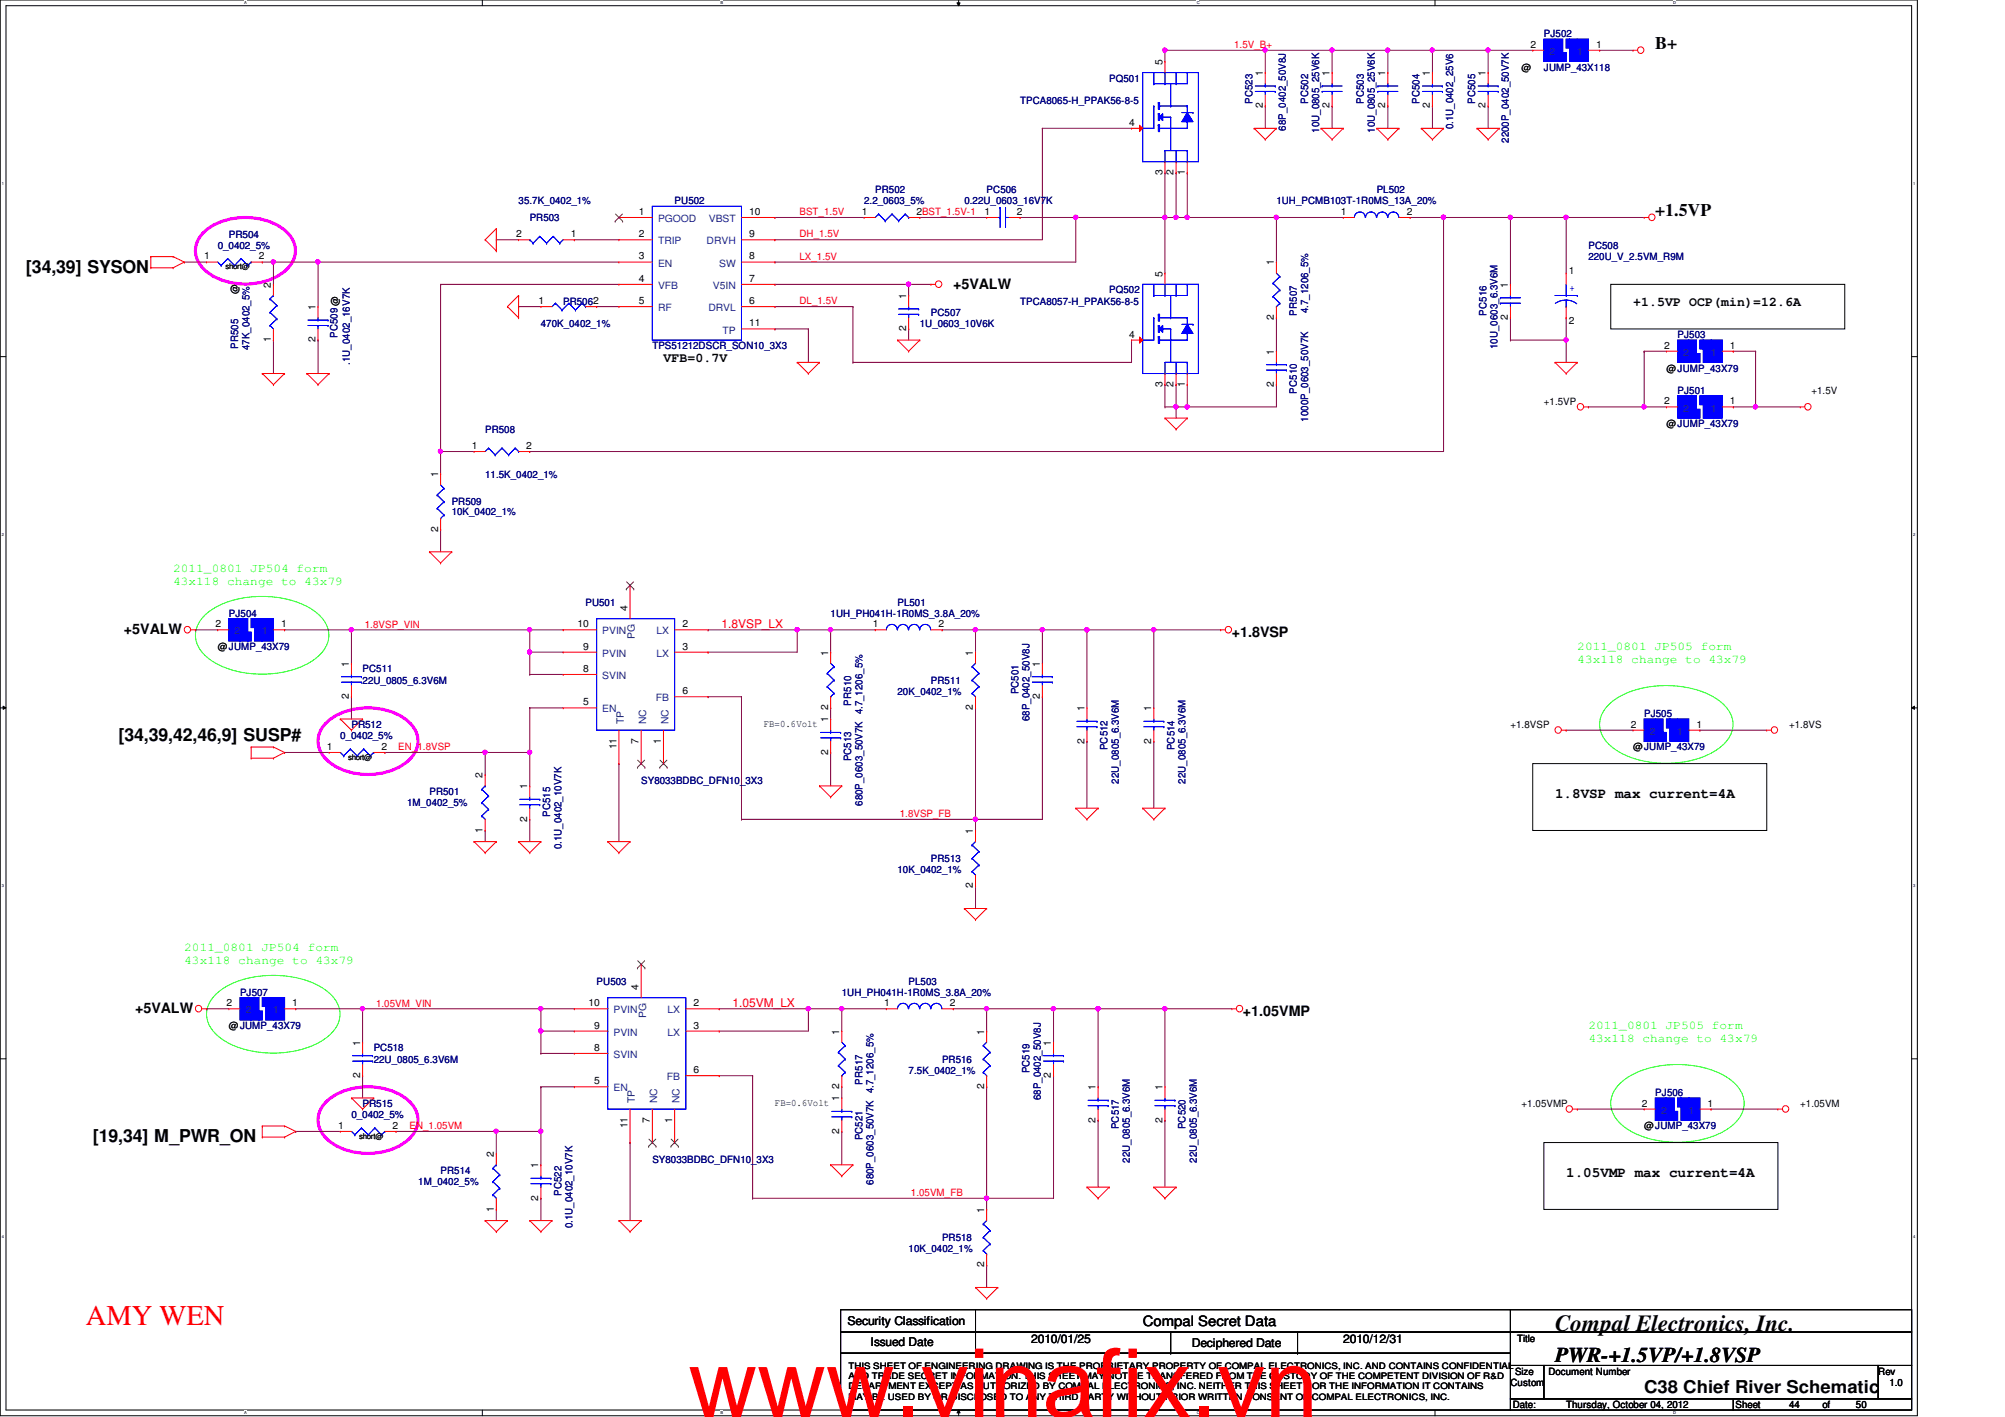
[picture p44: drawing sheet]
<svg xmlns="http://www.w3.org/2000/svg" width="297mm" height="210mm" viewBox="0 0 297 210" stroke-linecap="round" stroke-linejoin="round" font-family="sans-serif">
<defs><g id="words">
<text font-size="14.1" fill="#f00" x="102" y="209.9">www.vinafix.vn</text>
<text font-size="4.2" fill="#f00" x="12.7" y="196.3">AMY WEN</text>
<text font-size="3.4" x="230.4" y="197.1">Compal Electronics, Inc.</text>
<text font-size="3.1" x="230.4" y="201.8">PWR-+1.5VP/+1.8VSP</text>
<g font-size="2.6">
<text x="245.2" y="7.2">B+</text>
<text x="245.2" y="32">+1.5VP</text>
<text x="3.8" y="40.4">[34,39] SYSON</text>
<text x="17.6" y="109.8">[34,39,42,46,9] SUSP#</text>
<text x="13.8" y="169.2">[19,34] M_PWR_ON</text>
<text x="243.6" y="206.3">C38 Chief River Schematic</text>
</g>
<g font-size="2.1">
<text x="141.2" y="42.8">+5VALW</text>
<text x="18.4" y="94">+5VALW</text>
<text x="182.5" y="94.3">+1.8VSP</text>
<text x="230.4" y="118.2">1.8VSP max current=4A</text>
<text x="20" y="150.1">+5VALW</text>
<text x="184.1" y="150.5">+1.05VMP</text>
<text x="232" y="174.3">1.05VMP max current=4A</text>
<text x="169.3" y="196.5">Compal Secret Data</text>
</g>
<g font-size="1.9">
<text x="241.9" y="45.4">+1.5VP OCP(min)=12.6A</text>
<text x="98.3" y="53.6">VFB=0.7V</text>
</g>
<g font-size="1.8" fill="#0f0">
<text x="25.7" y="84.8">2011_0801 JP504 form</text>
<text x="25.7" y="86.7">43x118 change to 43x79</text>
<text x="233.7" y="96.4">2011_0801 JP505 form</text>
<text x="233.7" y="98.3">43x118 change to 43x79</text>
<text x="27.3" y="140.9">2011_0801 JP504 form</text>
<text x="27.3" y="142.8">43x118 change to 43x79</text>
<text x="235.3" y="152.5">2011_0801 JP505 form</text>
<text x="235.3" y="154.4">43x118 change to 43x79</text>
</g>
<g font-size="1.8" fill="#f00">
<text x="106.9" y="93">1.8VSP_LX</text>
<text x="108.5" y="149.1">1.05VM_LX</text>
</g>
<g font-size="1.8">
<text x="125.6" y="196.3">Security Classification</text>
<text x="129" y="199.4">Issued Date</text>
<text x="152.8" y="198.9">2010/01/25</text>
<text x="176.6" y="199.6">Deciphered Date</text>
<text x="199" y="198.9">2010/12/31</text>
</g>
<g font-size="1.5" fill="#000080">
<text x="228.7" y="5.5">PJ502</text>
<text x="228.7" y="10.5">JUMP_43X118</text>
<text x="151.1" y="15.4">TPCA8065-H_PPAK56-8-5</text>
<text x="164.3" y="12.1">PQ501</text>
<text x="185.5" y="15.4" transform="rotate(-90 185.5 15.4)">PC523</text>
<text x="193.8" y="15.4" transform="rotate(-90 193.8 15.4)">PC502</text>
<text x="202.1" y="15.4" transform="rotate(-90 202.1 15.4)">PC503</text>
<text x="210.3" y="15.4" transform="rotate(-90 210.3 15.4)">PC504</text>
<text x="218.6" y="15.4" transform="rotate(-90 218.6 15.4)">PC505</text>
<text x="190.5" y="19.3" transform="rotate(-90 190.5 19.3)">68P_0402_50V8J</text>
<text x="195.4" y="19.7" transform="rotate(-90 195.4 19.7)">10U_0805_25V6K</text>
<text x="203.7" y="19.7" transform="rotate(-90 203.7 19.7)">10U_0805_25V6K</text>
<text x="215.3" y="19.2" transform="rotate(-90 215.3 19.2)">0.1U_0402_25V6</text>
<text x="223.5" y="21.2" transform="rotate(-90 223.5 21.2)">2200P_0402_50V7K</text>
<text x="129.7" y="28.6">PR502</text>
<text x="146.2" y="28.6">PC506</text>
<text x="204" y="28.6">PL502</text>
<text x="33.9" y="35.2">PR504</text>
<text x="76.8" y="30.3">35.7K_0402_1%</text>
<text x="78.5" y="32.8">PR503</text>
<text x="99.9" y="30.3">PU502</text>
<text x="128" y="30.3">2.2_0603_5%</text>
<text x="142.9" y="30.3">0.22U_0603_16V7K</text>
<text x="189.1" y="30.3">1UH_PCMB103T-1R0MS_13A_20%</text>
<text x="32.3" y="36.9">0_0402_5%</text>
<text x="235.3" y="36.9">PC508</text>
<text x="235.3" y="38.5">220U_V_2.5VM_R9M</text>
<text x="83.4" y="45.1">PR5062</text>
<text x="137.9" y="46.8">PC507</text>
<text x="151.1" y="45.1">TPCA8057-H_PPAK56-8-5</text>
<text x="164.3" y="43.5">PQ502</text>
<text x="192.1" y="46.7" transform="rotate(-90 192.1 46.7)">PR507</text>
<text x="193.8" y="46.4" transform="rotate(-90 193.8 46.4)">4.7_1206_5%</text>
<text x="220.2" y="46.7" transform="rotate(-90 220.2 46.7)">PC516</text>
<text x="35.3" y="51.7" transform="rotate(-90 35.3 51.7)">PR505</text>
<text x="37" y="51.9" transform="rotate(-90 37 51.9)">47K_0402_5%</text>
<text x="50" y="50" transform="rotate(-90 50 50)">PC509 @</text>
<text x="80.1" y="48.4">470K_0402_1%</text>
<text x="96.6" y="51.7">TPS51212DSCR_SON10_3X3</text>
<text x="136.3" y="48.4">1U_0603_10V6K</text>
<text x="221.9" y="51.7" transform="rotate(-90 221.9 51.7)">10U_0603_6.3V6M</text>
<text x="248.5" y="50.1">PJ503</text>
<text x="51.8" y="54" transform="rotate(-90 51.8 54)">.1U_0402_16V7K</text>
<text x="192.1" y="58.3" transform="rotate(-90 192.1 58.3)">PC510</text>
<text x="248.5" y="58.3">PJ501</text>
<text x="71.9" y="64.1">PR508</text>
<text x="193.8" y="62.4" transform="rotate(-90 193.8 62.4)">1000P_0603_50V7K</text>
<text x="71.9" y="70.9">11.5K_0402_1%</text>
<text x="66.9" y="74.8">PR509</text>
<text x="66.9" y="76.3">10K_0402_1%</text>
<text x="86.7" y="89.7">PU501</text>
<text x="133" y="89.7">PL501</text>
<text x="33.9" y="91.4">PJ504</text>
<text x="123.1" y="91.4">1UH_PH041H-1R0MS_3.8A_20%</text>
<text x="53.7" y="99.6">PC511</text>
<text x="53.7" y="101.3">22U_0805_6.3V6M</text>
<text x="137.9" y="101.3">PR511</text>
<text x="52.1" y="107.9">PR512</text>
<text x="126.1" y="104.5" transform="rotate(-90 126.1 104.5)">PR510</text>
<text x="133" y="102.9">20K_0402_1%</text>
<text x="150.9" y="102.9" transform="rotate(-90 150.9 102.9)">PC501</text>
<text x="152.5" y="106.8" transform="rotate(-90 152.5 106.8)">68P_0402_50V8J</text>
<text x="243.6" y="106.2">PJ505</text>
<text x="50.4" y="109.5">0_0402_5%</text>
<text x="126.1" y="112.8" transform="rotate(-90 126.1 112.8)">PC513</text>
<text x="164.1" y="111.1" transform="rotate(-90 164.1 111.1)">PC512</text>
<text x="174" y="111.1" transform="rotate(-90 174 111.1)">PC514</text>
<text x="60.3" y="119.4">1M_0402_5%</text>
<text x="63.6" y="117.8">PR501</text>
<text x="95" y="116.1">SY8033BDBC_DFN10_3X3</text>
<text x="127.8" y="119.4" transform="rotate(-90 127.8 119.4)">680P_0603_50V7K 4.7_1206_5%</text>
<text x="165.7" y="116.1" transform="rotate(-90 165.7 116.1)">22U_0805_6.3V6M</text>
<text x="175.6" y="116.1" transform="rotate(-90 175.6 116.1)">22U_0805_6.3V6M</text>
<text x="81.5" y="121" transform="rotate(-90 81.5 121)">PC515</text>
<text x="83.2" y="125.8" transform="rotate(-90 83.2 125.8)">0.1U_0402_10V7K</text>
<text x="133" y="129.3">10K_0402_1%</text>
<text x="137.9" y="127.7">PR513</text>
<text x="35.6" y="147.5">PJ507</text>
<text x="88.4" y="145.8">PU503</text>
<text x="124.7" y="147.5">1UH_PH041H-1R0MS_3.8A_20%</text>
<text x="134.6" y="145.8">PL503</text>
<text x="55.4" y="155.7">PC518</text>
<text x="55.4" y="157.4">22U_0805_6.3V6M</text>
<text x="127.8" y="160.7" transform="rotate(-90 127.8 160.7)">PR517</text>
<text x="134.6" y="159">7.5K_0402_1%</text>
<text x="139.6" y="157.4">PR516</text>
<text x="152.5" y="159" transform="rotate(-90 152.5 159)">PC519</text>
<text x="52.1" y="165.7">0_0402_5%</text>
<text x="53.7" y="164">PR515</text>
<text x="154.2" y="163" transform="rotate(-90 154.2 163)">68P_0402_50V8J</text>
<text x="165.7" y="167.3" transform="rotate(-90 165.7 167.3)">PC517</text>
<text x="175.6" y="167.3" transform="rotate(-90 175.6 167.3)">PC520</text>
<text x="245.2" y="162.3">PJ506</text>
<text x="65.3" y="173.9">PR514</text>
<text x="96.6" y="172.3">SY8033BDBC_DFN10_3X3</text>
<text x="127.8" y="168.9" transform="rotate(-90 127.8 168.9)">PC521</text>
<text x="167.4" y="172.2" transform="rotate(-90 167.4 172.2)">22U_0805_6.3V6M</text>
<text x="177.3" y="172.2" transform="rotate(-90 177.3 172.2)">22U_0805_6.3V6M</text>
<text x="62" y="175.6">1M_0402_5%</text>
<text x="83.2" y="177.2" transform="rotate(-90 83.2 177.2)">PC522</text>
<text x="129.4" y="175.5" transform="rotate(-90 129.4 175.5)">680P_0603_50V7K 4.7_1206_5%</text>
<text x="84.8" y="181.9" transform="rotate(-90 84.8 181.9)">0.1U_0402_10V7K</text>
<text x="134.6" y="185.5">10K_0402_1%</text>
<text x="139.6" y="183.8">PR518</text>
</g>
<g font-size="1.5">
<text x="172.2" y="9.6" transform="rotate(-90 172.2 9.6)">5</text>
<text x="187.1" y="11.3" transform="rotate(-90 187.1 11.3)">1</text>
<text x="197" y="11.3" transform="rotate(-90 197 11.3)">1</text>
<text x="205.2" y="11.3" transform="rotate(-90 205.2 11.3)">1</text>
<text x="211.8" y="11.3" transform="rotate(-90 211.8 11.3)">1</text>
<text x="220.1" y="11.3" transform="rotate(-90 220.1 11.3)">1</text>
<text x="225.4" y="10.5">@</text>
<text x="226.7" y="7.1">2</text>
<text x="236.5" y="7.1">1</text>
<text x="187.1" y="16" transform="rotate(-90 187.1 16)">2</text>
<text x="197" y="16" transform="rotate(-90 197 16)">2</text>
<text x="205.2" y="16" transform="rotate(-90 205.2 16)">2</text>
<text x="211.8" y="16" transform="rotate(-90 211.8 16)">2</text>
<text x="220.1" y="16" transform="rotate(-90 220.1 16)">2</text>
<text x="167.3" y="18.6">4</text>
<text x="172.2" y="26" transform="rotate(-90 172.2 26)">3</text>
<text x="173.9" y="26" transform="rotate(-90 173.9 26)">2</text>
<text x="175.5" y="26" transform="rotate(-90 175.5 26)">1</text>
<text x="76.5" y="35.1">2</text>
<text x="84.6" y="35.1">1</text>
<text x="94.7" y="35.1">2</text>
<text x="94.7" y="31.8">1</text>
<text x="111" y="35.1">9</text>
<text x="111" y="31.8">10</text>
<text x="127.7" y="31.8">1</text>
<text x="135.8" y="31.8">2BST_1.5V-1</text>
<text x="145.8" y="31.8">1</text>
<text x="150.6" y="31.8">2</text>
<text x="198.7" y="31.8">1</text>
<text x="208.4" y="31.8">2</text>
<text x="30.3" y="38.4">1</text>
<text x="38.4" y="38.4">2</text>
<text x="94.7" y="38.4">3</text>
<text x="94.7" y="41.7">4</text>
<text x="111" y="41.7">7</text>
<text x="111" y="38.4">8</text>
<text x="172.2" y="41" transform="rotate(-90 172.2 41)">5</text>
<text x="188.7" y="39.3" transform="rotate(-90 188.7 39.3)">1</text>
<text x="232.4" y="40.6">1</text>
<text x="35.3" y="43.6" transform="rotate(-90 35.3 43.6)">@</text>
<text x="40.1" y="42.6" transform="rotate(-90 40.1 42.6)">2</text>
<text x="46.7" y="45.9" transform="rotate(-90 46.7 45.9)">1</text>
<text x="79.8" y="45">1</text>
<text x="94.7" y="45">5</text>
<text x="111" y="45">6</text>
<text x="134.2" y="44.3" transform="rotate(-90 134.2 44.3)">1</text>
<text x="188.7" y="47.4" transform="rotate(-90 188.7 47.4)">2</text>
<text x="223.4" y="47.4" transform="rotate(-90 223.4 47.4)">2</text>
<text x="223.4" y="42.6" transform="rotate(-90 223.4 42.6)">1</text>
<text x="232.4" y="47.9">2</text>
<text x="40.1" y="50.7" transform="rotate(-90 40.1 50.7)">1</text>
<text x="46.7" y="50.7" transform="rotate(-90 46.7 50.7)">2</text>
<text x="111" y="48.3">11</text>
<text x="134.2" y="49.1" transform="rotate(-90 134.2 49.1)">2</text>
<text x="167.3" y="50">4</text>
<text x="188.7" y="52.5" transform="rotate(-90 188.7 52.5)">1</text>
<text x="246.5" y="51.6">2</text>
<text x="256.3" y="51.6">1</text>
<text x="172.2" y="57.3" transform="rotate(-90 172.2 57.3)">3</text>
<text x="173.9" y="57.3" transform="rotate(-90 173.9 57.3)">2</text>
<text x="175.5" y="57.3" transform="rotate(-90 175.5 57.3)">1</text>
<text x="188.7" y="57.3" transform="rotate(-90 188.7 57.3)">2</text>
<text x="228.7" y="60">+1.5VP</text>
<text x="246.5" y="59.9">2</text>
<text x="246.9" y="55">@JUMP_43X79</text>
<text x="256.3" y="59.9">1</text>
<text x="268.3" y="58.3">+1.5V</text>
<text x="246.9" y="63.3">@JUMP_43X79</text>
<text x="64.9" y="70.7" transform="rotate(-90 64.9 70.7)">1</text>
<text x="69.9" y="66.5">1</text>
<text x="78" y="66.5">2</text>
<text x="64.9" y="78.8" transform="rotate(-90 64.9 78.8)">2</text>
<text x="31.9" y="92.9">2</text>
<text x="41.7" y="92.9">1</text>
<text x="85.6" y="92.9">10</text>
<text x="93" y="90.5" transform="rotate(-90 93 90.5)">4</text>
<text x="101.1" y="92.9">2</text>
<text x="129.3" y="92.9">1</text>
<text x="139.1" y="92.9">2</text>
<text x="32.3" y="96.3">@JUMP_43X79</text>
<text x="51.7" y="98.8" transform="rotate(-90 51.7 98.8)">1</text>
<text x="86.4" y="99.5">8</text>
<text x="86.4" y="96.2">9</text>
<text x="101.1" y="96.2">3</text>
<text x="122.7" y="97.1" transform="rotate(-90 122.7 97.1)">1</text>
<text x="144.1" y="97.1" transform="rotate(-90 144.1 97.1)">1</text>
<text x="154" y="98.8" transform="rotate(-90 154 98.8)">1</text>
<text x="51.7" y="103.5" transform="rotate(-90 51.7 103.5)">2</text>
<text x="86.4" y="104.5">5</text>
<text x="101.1" y="102.8">6</text>
<text x="113.2" y="107.7">FB=0.6Volt</text>
<text x="122.7" y="107" transform="rotate(-90 122.7 107)">1</text>
<text x="122.7" y="105.2" transform="rotate(-90 122.7 105.2)">2</text>
<text x="144.1" y="105.2" transform="rotate(-90 144.1 105.2)">2</text>
<text x="154" y="103.5" transform="rotate(-90 154 103.5)">2</text>
<text x="160.7" y="105.4" transform="rotate(-90 160.7 105.4)">1</text>
<text x="170.6" y="105.4" transform="rotate(-90 170.6 105.4)">1</text>
<text x="223.8" y="107.9">+1.8VSP</text>
<text x="241.6" y="107.8">2</text>
<text x="251.3" y="107.8">1</text>
<text x="265" y="107.9">+1.8VS</text>
<text x="48.4" y="111.1">1</text>
<text x="56.5" y="111.1">2</text>
<text x="91.3" y="111" transform="rotate(-90 91.3 111)">11</text>
<text x="94.6" y="110.2" transform="rotate(-90 94.6 110.2)">7</text>
<text x="97.9" y="110.2" transform="rotate(-90 97.9 110.2)">1</text>
<text x="122.7" y="111.8" transform="rotate(-90 122.7 111.8)">2</text>
<text x="160.7" y="110.2" transform="rotate(-90 160.7 110.2)">2</text>
<text x="170.6" y="110.2" transform="rotate(-90 170.6 110.2)">2</text>
<text x="241.9" y="111.2">@JUMP_43X79</text>
<text x="71.5" y="115.3" transform="rotate(-90 71.5 115.3)">2</text>
<text x="78.1" y="116.9" transform="rotate(-90 78.1 116.9)">1</text>
<text x="71.5" y="123.4" transform="rotate(-90 71.5 123.4)">1</text>
<text x="78.1" y="121.7" transform="rotate(-90 78.1 121.7)">2</text>
<text x="144.1" y="123.5" transform="rotate(-90 144.1 123.5)">1</text>
<text x="144.1" y="131.6" transform="rotate(-90 144.1 131.6)">2</text>
<text x="33.6" y="149.1">2</text>
<text x="43.3" y="149.1">1</text>
<text x="87.2" y="149.1">10</text>
<text x="94.6" y="146.6" transform="rotate(-90 94.6 146.6)">4</text>
<text x="102.7" y="149.1">2</text>
<text x="131" y="149.1">1</text>
<text x="140.7" y="149.1">2</text>
<text x="33.9" y="152.4">@JUMP_43X79</text>
<text x="53.3" y="154.9" transform="rotate(-90 53.3 154.9)">1</text>
<text x="88" y="155.7">8</text>
<text x="88" y="152.4">9</text>
<text x="102.7" y="152.4">3</text>
<text x="124.3" y="153.2" transform="rotate(-90 124.3 153.2)">1</text>
<text x="145.8" y="153.2" transform="rotate(-90 145.8 153.2)">1</text>
<text x="155.7" y="154.9" transform="rotate(-90 155.7 154.9)">1</text>
<text x="53.3" y="159.7" transform="rotate(-90 53.3 159.7)">2</text>
<text x="88" y="160.6">5</text>
<text x="102.7" y="159">6</text>
<text x="124.3" y="161.3" transform="rotate(-90 124.3 161.3)">2</text>
<text x="145.8" y="161.3" transform="rotate(-90 145.8 161.3)">2</text>
<text x="155.7" y="159.7" transform="rotate(-90 155.7 159.7)">2</text>
<text x="162.3" y="161.5" transform="rotate(-90 162.3 161.5)">1</text>
<text x="172.2" y="161.5" transform="rotate(-90 172.2 161.5)">1</text>
<text x="50.1" y="167.2">1</text>
<text x="58.2" y="167.2">2</text>
<text x="93" y="167.1" transform="rotate(-90 93 167.1)">11</text>
<text x="96.3" y="166.3" transform="rotate(-90 96.3 166.3)">7</text>
<text x="99.6" y="166.3" transform="rotate(-90 99.6 166.3)">1</text>
<text x="114.8" y="163.9">FB=0.6Volt</text>
<text x="124.3" y="167.9" transform="rotate(-90 124.3 167.9)">2</text>
<text x="124.3" y="163.2" transform="rotate(-90 124.3 163.2)">1</text>
<text x="162.3" y="166.3" transform="rotate(-90 162.3 166.3)">2</text>
<text x="172.2" y="166.3" transform="rotate(-90 172.2 166.3)">2</text>
<text x="225.4" y="164">+1.05VMP</text>
<text x="243.2" y="163.9">2</text>
<text x="243.6" y="167.3">@JUMP_43X79</text>
<text x="253" y="163.9">1</text>
<text x="266.7" y="164">+1.05VM</text>
<text x="73.1" y="171.4" transform="rotate(-90 73.1 171.4)">2</text>
<text x="79.8" y="173.1" transform="rotate(-90 79.8 173.1)">1</text>
<text x="73.1" y="179.5" transform="rotate(-90 73.1 179.5)">1</text>
<text x="79.8" y="177.8" transform="rotate(-90 79.8 177.8)">2</text>
<text x="145.8" y="179.7" transform="rotate(-90 145.8 179.7)">1</text>
<text x="145.8" y="187.7" transform="rotate(-90 145.8 187.7)">2</text>
<text x="224.4" y="203.6">Size</text>
<text x="224.7" y="198.8">Title</text>
<text x="229.4" y="203.6">Document Number</text>
<text x="278.3" y="203.6">Rev</text>
<text x="223.8" y="205.3">Custom</text>
<text x="224.1" y="208.6">Date:</text>
<text x="232" y="208.6">Thursday, October 04, 2012</text>
<text x="257.1" y="208.6">Sheet</text>
<text x="265" y="208.6">44</text>
<text x="270" y="208.6">of</text>
<text x="275" y="208.6">50</text>
<text x="279.9" y="205.3">1.0</text>
</g>
<g font-size="1.5" fill="#f00">
<text x="182.8" y="7.1">1.5V_B+</text>
<text x="118.4" y="35.2">DH_1.5V</text>
<text x="118.4" y="31.9">BST_1.5V</text>
<text x="118.4" y="38.5">LX_1.5V</text>
<text x="118.4" y="45.1">DL_1.5V</text>
<text x="54.1" y="93">1.8VSP_VIN</text>
<text x="59" y="111.1">EN_1.8VSP</text>
<text x="133.3" y="121">1.8VSP_FB</text>
<text x="55.7" y="149.1">1.05VM_VIN</text>
<text x="60.7" y="167.3">EN_1.05VM</text>
<text x="135" y="177.2">1.05VM_FB</text>
</g>
<g font-size="1.5" fill="#004080">
<text x="229.6" y="8.1">2</text>
<text x="233.6" y="8.1">1</text>
<text x="97.5" y="32.9">PGOOD</text>
<text x="105" y="32.9">VBST</text>
<text x="97.5" y="39.5">EN</text>
<text x="97.5" y="36.2">TRIP</text>
<text x="104.7" y="36.2">DRVH</text>
<text x="106.5" y="39.5">SW</text>
<text x="97.5" y="46.1">RF</text>
<text x="97.5" y="42.8">VFB</text>
<text x="104.9" y="46.1">DRVL</text>
<text x="105.6" y="42.8">V5IN</text>
<text x="107.1" y="49.4">TP</text>
<text x="249.4" y="52.7">2</text>
<text x="253.4" y="52.7">1</text>
<text x="249.4" y="61">2</text>
<text x="253.4" y="61">1</text>
<text x="34.8" y="94">2</text>
<text x="38.8" y="94">1</text>
<text x="89.2" y="94">PVIN</text>
<text x="94.1" y="94.7" transform="rotate(-90 94.1 94.7)">PG</text>
<text x="97.2" y="94">LX</text>
<text x="89.2" y="100.6">SVIN</text>
<text x="89.2" y="97.3">PVIN</text>
<text x="97.2" y="97.3">LX</text>
<text x="89.2" y="105.5">EN</text>
<text x="92.4" y="107.3" transform="rotate(-90 92.4 107.3)">TP</text>
<text x="95.7" y="107.3" transform="rotate(-90 95.7 107.3)">NC</text>
<text x="97.2" y="103.9">FB</text>
<text x="99" y="107.3" transform="rotate(-90 99 107.3)">NC</text>
<text x="244.4" y="108.8">2</text>
<text x="248.5" y="108.8">1</text>
<text x="36.4" y="150.1">2</text>
<text x="40.5" y="150.1">1</text>
<text x="90.9" y="150.1">PVIN</text>
<text x="90.9" y="153.4">PVIN</text>
<text x="95.7" y="150.8" transform="rotate(-90 95.7 150.8)">PG</text>
<text x="98.9" y="153.4">LX</text>
<text x="98.9" y="150.1">LX</text>
<text x="90.9" y="161.7">EN</text>
<text x="90.9" y="156.7">SVIN</text>
<text x="98.8" y="160">FB</text>
<text x="94.1" y="163.4" transform="rotate(-90 94.1 163.4)">TP</text>
<text x="97.4" y="163.4" transform="rotate(-90 97.4 163.4)">NC</text>
<text x="100.7" y="163.4" transform="rotate(-90 100.7 163.4)">NC</text>
<text x="246.1" y="165">2</text>
<text x="250.1" y="165">1</text>
</g>
<text font-size="1.5" fill="#00f" x="232.5" y="43.2">+</text>
<g font-size="1.3">
<text x="125.7" y="202.8">THIS SHEET OF ENGINEERING DRAWING IS THE PROPRIETARY PROPERTY OF COMPAL ELECTRONICS, INC. AND CONTAINS CONFIDENTIAL</text>
<text x="125.7" y="207.3">MAY BE USED BY OR DISCLOSED TO ANY THIRD PARTY WITHOUT PRIOR WRITTEN CONSENT OF COMPAL ELECTRONICS, INC.</text>
<text x="125.7" y="205.8">DEPARTMENT EXCEPT AS AUTHORIZED BY COMPAL ELECTRONICS, INC. NEITHER THIS SHEET NOR THE INFORMATION IT CONTAINS</text>
<text x="125.7" y="204.3">AND TRADE SECRET INFORMATION. THIS SHEET MAY NOT BE TRANSFERED FROM THE CUSTODY OF THE COMPETENT DIVISION OF R&amp;D</text>
</g>
<g font-size="1.2">
<text x="33.4" y="39.9">short@</text>
<text x="51.6" y="112.5">short@</text>
<text x="53.2" y="168.7">short@</text>
</g>
<g font-size=".6">
<text x="36.1" y=".6">A</text>
<text x="106.7" y=".6">B</text>
<text x="177.3" y=".6">C</text>
<text x="247.9" y=".6">D</text>
<text x=".3" y="27.4">1</text>
<text x="283.4" y="27.4">1</text>
<text x=".3" y="79.4">2</text>
<text x="283.4" y="79.4">2</text>
<text x=".3" y="131.4">3</text>
<text x="283.4" y="131.4">3</text>
<text x=".3" y="183.4">4</text>
<text x="283.4" y="183.4">4</text>
<text x="36.1" y="209.5">A</text>
<text x="106.7" y="209.5">B</text>
<text x="177.3" y="209.5">C</text>
<text x="247.9" y="209.5">D</text>
</g>
</g></defs>
<path d="M0 0h284.1v209.7h-284.1zM.9 .8h282.3v208.1h-282.3z" fill="none" stroke="#000" stroke-width=".15"/>
<g fill="#fff">
<path d="M36.1 .1h.4v.7h-.4z"/>
<path d="M36.1 209h.4v.6h-.4z"/>
</g>
<path d="M71.5 0v.8M71.5 208.9v.8" fill="none" stroke="#000" stroke-width=".15"/>
<g fill="#fff">
<path d="M106.7 .1h.4v.7h-.4z"/>
<path d="M106.7 209h.4v.6h-.4z"/>
</g>
<path d="M141.8 .4h.4l-.2 .4zM142 0v.8M142 208.9l.2 .4h-.4zM142 208.9v.8" fill="none" stroke="#000" stroke-width=".15"/>
<path d="M141.8 .4h.4l-.2 .4zM142 208.9l.2 .4h-.4z" fill="#000"/>
<g fill="#fff">
<path d="M177.3 .1h.4v.7h-.4z"/>
<path d="M177.3 209h.4v.6h-.4z"/>
</g>
<path d="M212.6 0v.8M212.6 208.9v.8" fill="none" stroke="#000" stroke-width=".15"/>
<g fill="#fff">
<path d="M247.9 .1h.3v.7h-.3z"/>
<path d="M247.9 209h.3v.6h-.3z"/>
<path d="M.3 26.8h.2v.7h-.2z"/>
<path d="M283.4 26.8h.3v.7h-.3z"/>
<path d="M.3 78.8h.2v.7h-.2z"/>
<path d="M283.4 78.8h.3v.7h-.3z"/>
</g>
<path d="M0 52.8h.9M283.2 52.8h.9" fill="none" stroke="#000" stroke-width=".15"/>
<g fill="#fff">
<path d="M.3 130.9h.2v.6h-.2z"/>
<path d="M283.4 130.9h.3v.6h-.3z"/>
</g>
<path d="M0 104.9h.9M.5 104.6l.4 .3-.4 .2zM283.2 104.9l.4-.3v.5zM283.2 104.9h.9" fill="none" stroke="#000" stroke-width=".15"/>
<path d="M.5 104.6l.4 .3-.4 .2zM283.2 104.9l.4-.3v.5z" fill="#000"/>
<g fill="#fff">
<path d="M.3 182.8h.2v.7h-.2z"/>
<path d="M283.4 182.8h.3v.7h-.3z"/>
</g>
<path d="M238.6 42.1h34.7v6.6h-34.7zM227.1 113.1h34.6v9.9h-34.6zM0 156.8h.9M283.2 156.8h.9M228.7 169.2h34.7v10h-34.7z" fill="none" stroke="#000" stroke-width=".15"/>
<path d="M30.3 91.2a12.3 12.3 0 0 1 8.5-2.9 12.5 12.5 0 0 1 8.6 2.9 3.8 3.8 0 0 1 0 5.8 12.5 12.5 0 0 1-8.6 2.9 12.4 12.4 0 0 1-8.5-2.9 3.8 3.8 0 0 1 0-5.8zM238.3 104.4a12.3 12.3 0 0 1 8.5-2.8 12.5 12.5 0 0 1 8.6 2.8 3.8 3.8 0 0 1 0 5.8 12.5 12.5 0 0 1-8.6 2.9 12.4 12.4 0 0 1-8.5-2.9 3.8 3.8 0 0 1 0-5.8zM31.9 147.3a12.3 12.3 0 0 1 8.6-2.8 12.5 12.5 0 0 1 8.5 2.8 3.8 3.8 0 0 1 0 5.8 12.5 12.5 0 0 1-8.5 2.9 12.4 12.4 0 0 1-8.6-2.9 3.8 3.8 0 0 1 0-5.8zM240 160.5a12.3 12.3 0 0 1 8.5-2.8 12.5 12.5 0 0 1 8.5 2.8 3.8 3.8 0 0 1 0 5.9 12.5 12.5 0 0 1-8.5 2.8 12.4 12.4 0 0 1-8.5-2.8 3.8 3.8 0 0 1 0-5.9z" fill="none" stroke="#0f0" stroke-width=".15"/>
<path d="M30.4 34.2a9.9 9.9 0 0 1 11.9 0 3.7 3.7 0 0 1 0 5.8 9.8 9.8 0 0 1-11.9 0 3.7 3.7 0 0 1 0-5.8zM48.5 106.9a9.9 9.9 0 0 1 12 0 3.7 3.7 0 0 1 0 5.8 9.8 9.8 0 0 1-12 0 3.7 3.7 0 0 1 0-5.8zM48.5 163a9.9 9.9 0 0 1 12 0 3.7 3.7 0 0 1 0 5.8 9.8 9.8 0 0 1-12 0 3.7 3.7 0 0 1 0-5.8z" fill="none" stroke="#f0f" stroke-width=".47"/>
<path d="M232 47.1h.1M232 47.1v3.3M174.2 60.3h.1M174.2 60.3v1.6M104.9 103.2h.1M104.9 103.2h5M109.9 103.2h.1M109.9 103.2v18.2" fill="none" stroke="#800040" stroke-width=".15"/>
<circle cx="174.2" cy="60.3" r=".32" fill="#f0f"/>
<circle cx="174.2" cy="60.3" r=".32" fill="none" stroke="#f0f" stroke-width=".15"/>
<path d="M172.6 57h.1M172.6 57v3.3M172.6 60.3h.1M172.6 60.3h1.6M52.1 93.3h.1M52.1 93.3v5M78.5 99.9h.1M78.5 99.9h4.9M52.1 103.2h.1M52.1 103.2v3.3" fill="none" stroke="#800040" stroke-width=".15"/>
<circle cx="52" cy="93.3" r=".32" fill="#f0f"/>
<circle cx="52" cy="93.3" r=".32" fill="none" stroke="#f0f" stroke-width=".15"/>
<g fill="none" stroke="#800040" stroke-width=".15">
<path d="M154.4 19h.1M154.4 19h13.2M174.2 60.3h.1M174.2 60.3h1.7M42.2 93.3h.1M42.2 93.3h36.3M52.1 93.3h.1M139.6 93.3h.1M139.6 93.3h4.9M109.9 121.4h.1M109.9 121.4h34.6M144.5 121.4h.1"/>
<path d="M144.5 121.4v1.6"/>
</g>
<circle cx="144.5" cy="121.3" r=".32" fill="#f0f"/>
<circle cx="144.5" cy="121.3" r=".32" fill="none" stroke="#f0f" stroke-width=".15"/>
<path d="M144.5 93.3h.1M144.5 93.3h9.9M154.4 93.3h.1M154.4 93.3v5" fill="none" stroke="#800040" stroke-width=".15"/>
<circle cx="144.5" cy="93.3" r=".32" fill="#f0f"/>
<circle cx="144.5" cy="93.3" r=".32" fill="none" stroke="#f0f" stroke-width=".15"/>
<path d="M154.4 93.3h.1M154.4 93.3h6.6M154.4 103.2h.1M154.4 103.2v18.2h-9.9M144.5 121.4h.1" fill="none" stroke="#800040" stroke-width=".15"/>
<circle cx="161" cy="93.3" r=".32" fill="#f0f"/>
<circle cx="161" cy="93.3" r=".32" fill="none" stroke="#f0f" stroke-width=".15"/>
<circle cx="154.4" cy="93.3" r=".32" fill="#f0f"/>
<circle cx="154.4" cy="93.3" r=".32" fill="none" stroke="#f0f" stroke-width=".15"/>
<path d="M78.5 93.3h.1M78.5 96.6h.1M78.5 93.3v6.6M78.5 96.6h4.9" fill="none" stroke="#800040" stroke-width=".15"/>
<circle cx="78.5" cy="96.6" r=".32" fill="#f0f"/>
<circle cx="78.5" cy="96.6" r=".32" fill="none" stroke="#f0f" stroke-width=".15"/>
<path d="M104.9 93.3h.1M104.9 96.6h.1M104.9 93.3h13.2M118.1 93.3h.1M118.1 93.3v3.3h-13.2" fill="none" stroke="#800040" stroke-width=".15"/>
<circle cx="118.1" cy="93.3" r=".32" fill="#f0f"/>
<circle cx="118.1" cy="93.3" r=".32" fill="none" stroke="#f0f" stroke-width=".15"/>
<path d="M123.1 93.3h.1M123.1 93.3h6.6" fill="none" stroke="#800040" stroke-width=".15"/>
<circle cx="123" cy="93.3" r=".32" fill="#f0f"/>
<circle cx="123" cy="93.3" r=".32" fill="none" stroke="#f0f" stroke-width=".15"/>
<path d="M144.5 93.3h.1M144.5 93.3v3.3M161 93.3h.1M161 93.3v11.6M161 109.8h.1M161 109.8v9.9M144.5 131.3h.1M144.5 131.3v3.3" fill="none" stroke="#800040" stroke-width=".15"/>
<circle cx="161" cy="93.3" r=".32" fill="#f0f"/>
<circle cx="161" cy="93.3" r=".32" fill="none" stroke="#f0f" stroke-width=".15"/>
<path d="M161 93.3h.1M161 93.3h9.9M170.9 93.3h.1M170.9 93.3v11.6M170.9 109.8h.1M170.9 109.8v9.9" fill="none" stroke="#800040" stroke-width=".15"/>
<circle cx="170.9" cy="93.3" r=".32" fill="#f0f"/>
<circle cx="170.9" cy="93.3" r=".32" fill="none" stroke="#f0f" stroke-width=".15"/>
<path d="M71.9 111.5h.1M71.9 111.5h6.6" fill="none" stroke="#800040" stroke-width=".15"/>
<circle cx="78.5" cy="111.4" r=".32" fill="#f0f"/>
<circle cx="78.5" cy="111.4" r=".32" fill="none" stroke="#f0f" stroke-width=".15"/>
<path d="M78.5 93.3h.1M78.5 93.3h4.9M42.2 111.5h.1M42.2 111.5h6.6M78.5 104.9h.1M78.5 111.5h.1M78.5 104.9v11.5M78.5 104.9h4.9M78.5 121.4h.1M78.5 121.4v3.3" fill="none" stroke="#800040" stroke-width=".15"/>
<circle cx="78.5" cy="93.3" r=".32" fill="#f0f"/>
<circle cx="78.5" cy="93.3" r=".32" fill="none" stroke="#f0f" stroke-width=".15"/>
<g fill="none" stroke="#800040" stroke-width=".15">
<path d="M29 93.3h.1M29 93.3h3.3M118.1 93.3h.1M118.1 93.3h5M123.1 93.3h.1M123.1 93.3v3.3M71.9 111.5h.1M71.9 111.5v3.3M91.7 113.1h.1M91.7 113.1v11.6M123.1 111.5h.1M123.1 104.9h.1"/>
<path d="M123.1 104.9v1.6M123.1 111.5v4.9M144.5 104.9h.1M144.5 104.9v16.5"/>
</g>
<circle cx="71.9" cy="111.4" r=".32" fill="#f0f"/>
<circle cx="71.9" cy="111.4" r=".32" fill="none" stroke="#f0f" stroke-width=".15"/>
<path d="M172.6 7.5h.1M172.6 7.5v1.6M197.4 7.5h.1M197.4 7.5h8.2M170.9 93.3h.1M170.9 93.3h9.9M57 111.5h.1M57 111.5h14.9M71.9 123h.1M71.9 123v1.7" fill="none" stroke="#800040" stroke-width=".15"/>
<circle cx="205.6" cy="7.4" r=".32" fill="#f0f"/>
<circle cx="205.6" cy="7.4" r=".32" fill="none" stroke="#f0f" stroke-width=".15"/>
<circle cx="197.3" cy="7.4" r=".32" fill="#f0f"/>
<circle cx="197.3" cy="7.4" r=".32" fill="none" stroke="#f0f" stroke-width=".15"/>
<path d="M172.6 32.2h.1M172.6 32.2h1.6" fill="none" stroke="#800040" stroke-width=".15"/>
<circle cx="172.6" cy="32.2" r=".32" fill="#f0f"/>
<circle cx="172.6" cy="32.2" r=".32" fill="none" stroke="#f0f" stroke-width=".15"/>
<path d="M154.4 19h.1M154.4 19v16.5M136.3 32.2h.1M136.3 32.2h9.9M232 50.4h.1M232 50.4v3.3" fill="none" stroke="#800040" stroke-width=".15"/>
<circle cx="232" cy="50.4" r=".32" fill="#f0f"/>
<circle cx="232" cy="50.4" r=".32" fill="none" stroke="#f0f" stroke-width=".15"/>
<g fill="none" stroke="#800040" stroke-width=".15">
<path d="M205.6 7.5h.1M205.6 15.7h.1M205.6 7.5v3.3M205.6 15.7v3.3M27.3 38.8h.1M27.3 38.8h3.3M47.1 38.8h.1M47.1 38.8v6.6M114.8 38.8h.1M114.8 35.5h.1M114.8 35.5h39.6M151.1 32.2h.1"/>
<path d="M151.1 32.2h8.3M159.4 32.2h.1M159.4 32.2v6.6h-44.6M189.1 32.2h.1M189.1 32.2h9.9M232 32.2h.1M232 32.2v8.3M65.3 42.1h.1M65.3 42.1h26.4M65.3 66.9h.1M65.3 66.9v3.3"/>
</g>
<circle cx="189.1" cy="32.2" r=".32" fill="#f0f"/>
<circle cx="189.1" cy="32.2" r=".32" fill="none" stroke="#f0f" stroke-width=".15"/>
<path d="M208.9 32.2h.1M208.9 32.2h5M232 32.2h.1M232 32.2h11.6" fill="none" stroke="#800040" stroke-width=".15"/>
<circle cx="232" cy="32.2" r=".32" fill="#f0f"/>
<circle cx="232" cy="32.2" r=".32" fill="none" stroke="#f0f" stroke-width=".15"/>
<path d="M213.9 32.2h.1M213.9 32.2v34.7" fill="none" stroke="#800040" stroke-width=".15"/>
<circle cx="213.8" cy="32.2" r=".32" fill="#f0f"/>
<circle cx="213.8" cy="32.2" r=".32" fill="none" stroke="#f0f" stroke-width=".15"/>
<path d="M40.5 38.8h.1M40.5 38.8h6.6M73.5 35.5h.1M73.5 35.5h3.3M174.2 32.2h.1M174.2 32.2h1.7M47.1 50.4h.1M47.1 50.4v4.9" fill="none" stroke="#800040" stroke-width=".15"/>
<circle cx="174.2" cy="32.2" r=".32" fill="#f0f"/>
<circle cx="174.2" cy="32.2" r=".32" fill="none" stroke="#f0f" stroke-width=".15"/>
<path d="M175.9 32.2h.1M175.9 32.2h13.2M189.1 32.2h.1M189.1 32.2v6.6" fill="none" stroke="#800040" stroke-width=".15"/>
<circle cx="175.9" cy="32.2" r=".32" fill="#f0f"/>
<circle cx="175.9" cy="32.2" r=".32" fill="none" stroke="#f0f" stroke-width=".15"/>
<path d="M189.1 47.1h.1M189.1 57h.1M189.1 47.1v4.9M189.1 57v3.3h-13.2M175.9 60.3h.1" fill="none" stroke="#800040" stroke-width=".15"/>
<circle cx="175.9" cy="60.3" r=".32" fill="#f0f"/>
<circle cx="175.9" cy="60.3" r=".32" fill="none" stroke="#f0f" stroke-width=".15"/>
<g fill="none" stroke="#800040" stroke-width=".15">
<path d="M197.4 15.7h.1M197.4 7.5h.1M197.4 7.5v3.3M197.4 15.7v3.3M205.6 7.5h.1M205.6 7.5h6.6M212.2 15.7h.1M212.2 7.5h.1M212.2 7.5v3.3M212.2 15.7v3.3M172.6 25.6h.1M172.6 32.2h.1"/>
<path d="M172.6 25.6v14.9M223.8 32.2h.1M223.8 32.2h8.2M114.8 45.4h.1M114.8 42.1h.1M114.8 45.4h11.6M114.8 42.1h19.8M126.4 45.4h.1M126.4 53.7h.1M126.4 45.4v8.3M126.4 53.7h41.2M78.5 66.9h.1"/>
<path d="M78.5 66.9h135.4"/>
</g>
<circle cx="223.7" cy="32.2" r=".32" fill="#f0f"/>
<circle cx="223.7" cy="32.2" r=".32" fill="none" stroke="#f0f" stroke-width=".15"/>
<path d="M40.5 38.8h.1M40.5 38.8v3.3" fill="none" stroke="#800040" stroke-width=".15"/>
<circle cx="40.5" cy="38.8" r=".32" fill="#f0f"/>
<circle cx="40.5" cy="38.8" r=".32" fill="none" stroke="#f0f" stroke-width=".15"/>
<path d="M38.9 38.8h.1M38.9 38.8h1.6M47.1 38.8h.1M47.1 38.8h44.6M40.5 50.4h.1M40.5 50.4v4.9M114.8 48.7h.1M114.8 48.7h5M119.8 48.7h.1M119.8 48.7v5" fill="none" stroke="#800040" stroke-width=".15"/>
<circle cx="47.1" cy="38.8" r=".32" fill="#f0f"/>
<circle cx="47.1" cy="38.8" r=".32" fill="none" stroke="#f0f" stroke-width=".15"/>
<path d="M85.1 35.5h.1M85.1 35.5h6.6M114.8 32.2h.1M114.8 32.2h13.2M65.3 66.9h.1M65.3 66.9h4.9" fill="none" stroke="#800040" stroke-width=".15"/>
<circle cx="65.2" cy="66.9" r=".32" fill="#f0f"/>
<circle cx="65.2" cy="66.9" r=".32" fill="none" stroke="#f0f" stroke-width=".15"/>
<path d="M220.5 7.5h.1M220.5 7.5h6.6" fill="none" stroke="#800040" stroke-width=".15"/>
<circle cx="220.4" cy="7.4" r=".32" fill="#f0f"/>
<circle cx="220.4" cy="7.4" r=".32" fill="none" stroke="#f0f" stroke-width=".15"/>
<g fill="none" stroke="#800040" stroke-width=".15">
<path d="M220.5 15.7h.1M220.5 15.7v3.3M243.6 52h.1M243.6 52h3.3M243.6 52v8.3M256.8 52h.1M256.8 52h3.3M260.1 52h.1M260.1 52v8.3h-3.3M235.3 60.3h.1M235.3 60.3h11.6M243.6 60.3h.1"/>
<path d="M256.8 60.3h.1"/>
</g>
<circle cx="243.6" cy="60.3" r=".32" fill="#f0f"/>
<circle cx="243.6" cy="60.3" r=".32" fill="none" stroke="#f0f" stroke-width=".15"/>
<path d="M260.1 60.3h.1M260.1 60.3h6.6" fill="none" stroke="#800040" stroke-width=".15"/>
<circle cx="260.1" cy="60.3" r=".32" fill="#f0f"/>
<circle cx="260.1" cy="60.3" r=".32" fill="none" stroke="#f0f" stroke-width=".15"/>
<path d="M172.6 7.5h.1M172.6 7.5h14.8M88.4 45.4h.1M88.4 45.4h3.3M232 108.2h.1M232 108.2h9.9M251.8 108.2h.1M251.8 108.2h9.9" fill="none" stroke="#800040" stroke-width=".15"/>
<circle cx="172.6" cy="7.4" r=".32" fill="#f0f"/>
<circle cx="172.6" cy="7.4" r=".32" fill="none" stroke="#f0f" stroke-width=".15"/>
<path d="M237 7.5h.1M237 7.5h4.9M65.3 42.1h.1M65.3 42.1v24.8M76.8 45.4h.1M76.8 45.4h3.3M134.6 42.1h.1M134.6 42.1h3.3" fill="none" stroke="#800040" stroke-width=".15"/>
<circle cx="134.6" cy="42.1" r=".32" fill="#f0f"/>
<circle cx="134.6" cy="42.1" r=".32" fill="none" stroke="#f0f" stroke-width=".15"/>
<path d="M159.4 32.2h.1M159.4 32.2h13.2" fill="none" stroke="#800040" stroke-width=".15"/>
<circle cx="159.4" cy="32.2" r=".32" fill="#f0f"/>
<circle cx="159.4" cy="32.2" r=".32" fill="none" stroke="#f0f" stroke-width=".15"/>
<path d="M187.4 7.5h.1M187.4 7.5h10M167.6 50.4h.1M167.6 50.4v3.3" fill="none" stroke="#800040" stroke-width=".15"/>
<circle cx="187.4" cy="7.4" r=".32" fill="#f0f"/>
<circle cx="187.4" cy="7.4" r=".32" fill="none" stroke="#f0f" stroke-width=".15"/>
<path d="M212.2 7.5h.1M212.2 7.5h8.3M220.5 7.5h.1M220.5 7.5v3.3M134.6 42.1h.1M134.6 48.7h.1M134.6 42.1v1.7M134.6 48.7v1.7M174.2 57h.1M174.2 57v3.3M175.9 57h.1M175.9 57v3.3" fill="none" stroke="#800040" stroke-width=".15"/>
<circle cx="212.2" cy="7.4" r=".32" fill="#f0f"/>
<circle cx="212.2" cy="7.4" r=".32" fill="none" stroke="#f0f" stroke-width=".15"/>
<path d="M174.2 25.6h.1M174.2 25.6v6.6M175.9 25.6h.1M175.9 25.6v6.6M213.9 32.2h.1M213.9 32.2h9.9M223.8 32.2h.1M223.8 32.2v9.9M65.3 78.4h.1M65.3 78.4v3.3" fill="none" stroke="#800040" stroke-width=".15"/>
<circle cx="213.8" cy="32.2" r=".32" fill="#f0f"/>
<circle cx="213.8" cy="32.2" r=".32" fill="none" stroke="#f0f" stroke-width=".15"/>
<g fill="none" stroke="#800040" stroke-width=".15">
<path d="M223.8 47.1h.1M223.8 50.4h.1M223.8 47.1v3.3M223.8 50.4h8.2M53.7 159.3h.1M53.7 149.4h.1M53.7 149.4v5M53.7 159.3v3.3M80.1 156h.1M80.1 156h5M106.5 159.3h.1M106.5 159.3h5"/>
<path d="M111.5 159.3h.1M111.5 159.3v18.2"/>
</g>
<circle cx="53.7" cy="149.4" r=".32" fill="#f0f"/>
<circle cx="53.7" cy="149.4" r=".32" fill="none" stroke="#f0f" stroke-width=".15"/>
<path d="M43.8 149.4h.1M43.8 149.4h36.3M53.7 149.4h.1M141.2 149.4h.1M141.2 149.4h5M111.5 177.5h.1M111.5 177.5h34.7M146.2 177.5h.1M146.2 177.5v1.7" fill="none" stroke="#800040" stroke-width=".15"/>
<circle cx="146.1" cy="177.5" r=".32" fill="#f0f"/>
<circle cx="146.1" cy="177.5" r=".32" fill="none" stroke="#f0f" stroke-width=".15"/>
<path d="M146.2 149.4h.1M146.2 149.4h9.9M156.1 149.4h.1M156.1 149.4v5" fill="none" stroke="#800040" stroke-width=".15"/>
<circle cx="146.1" cy="149.4" r=".32" fill="#f0f"/>
<circle cx="146.1" cy="149.4" r=".32" fill="none" stroke="#f0f" stroke-width=".15"/>
<path d="M156.1 159.3h.1M156.1 149.4h.1M156.1 159.3v18.2h-9.9M156.1 149.4h6.6M146.2 177.5h.1" fill="none" stroke="#800040" stroke-width=".15"/>
<circle cx="162.7" cy="149.4" r=".32" fill="#f0f"/>
<circle cx="162.7" cy="149.4" r=".32" fill="none" stroke="#f0f" stroke-width=".15"/>
<circle cx="156.1" cy="149.4" r=".32" fill="#f0f"/>
<circle cx="156.1" cy="149.4" r=".32" fill="none" stroke="#f0f" stroke-width=".15"/>
<path d="M80.1 149.4h.1M80.1 152.7h.1M80.1 149.4v6.6M80.1 152.7h5" fill="none" stroke="#800040" stroke-width=".15"/>
<circle cx="80.1" cy="152.7" r=".32" fill="#f0f"/>
<circle cx="80.1" cy="152.7" r=".32" fill="none" stroke="#f0f" stroke-width=".15"/>
<path d="M106.5 149.4h.1M106.5 152.7h.1M106.5 149.4h13.3M119.8 149.4h.1M119.8 149.4v3.3h-13.3" fill="none" stroke="#800040" stroke-width=".15"/>
<circle cx="119.7" cy="149.4" r=".32" fill="#f0f"/>
<circle cx="119.7" cy="149.4" r=".32" fill="none" stroke="#f0f" stroke-width=".15"/>
<path d="M124.7 149.4h.1M124.7 149.4h6.6" fill="none" stroke="#800040" stroke-width=".15"/>
<circle cx="124.7" cy="149.4" r=".32" fill="#f0f"/>
<circle cx="124.7" cy="149.4" r=".32" fill="none" stroke="#f0f" stroke-width=".15"/>
<path d="M146.2 149.4h.1M146.2 149.4v3.3M162.7 149.4h.1M162.7 149.4v11.6M162.7 165.9h.1M162.7 165.9v10" fill="none" stroke="#800040" stroke-width=".15"/>
<circle cx="162.7" cy="149.4" r=".32" fill="#f0f"/>
<circle cx="162.7" cy="149.4" r=".32" fill="none" stroke="#f0f" stroke-width=".15"/>
<path d="M162.7 149.4h.1M162.7 149.4h9.9M172.6 149.4h.1M172.6 149.4v11.6M172.6 165.9h.1M172.6 165.9v10M146.2 187.4h.1M146.2 187.4v3.3" fill="none" stroke="#800040" stroke-width=".15"/>
<circle cx="172.6" cy="149.4" r=".32" fill="#f0f"/>
<circle cx="172.6" cy="149.4" r=".32" fill="none" stroke="#f0f" stroke-width=".15"/>
<path d="M73.5 167.6h.1M73.5 167.6h6.6" fill="none" stroke="#800040" stroke-width=".15"/>
<circle cx="80.1" cy="167.6" r=".32" fill="#f0f"/>
<circle cx="80.1" cy="167.6" r=".32" fill="none" stroke="#f0f" stroke-width=".15"/>
<path d="M80.1 149.4h.1M80.1 149.4h5M43.8 167.6h.1M43.8 167.6h6.6M80.1 161h.1M80.1 177.5h.1M80.1 167.6h.1M80.1 161v11.6M80.1 177.5v3.3M80.1 161h5" fill="none" stroke="#800040" stroke-width=".15"/>
<circle cx="80.1" cy="149.4" r=".32" fill="#f0f"/>
<circle cx="80.1" cy="149.4" r=".32" fill="none" stroke="#f0f" stroke-width=".15"/>
<g fill="none" stroke="#800040" stroke-width=".15">
<path d="M30.6 149.4h.1M30.6 149.4h3.3M119.8 149.4h.1M119.8 149.4h4.9M124.7 149.4h.1M124.7 149.4v3.3M73.5 167.6h.1M73.5 167.6v3.3M93.3 169.2h.1M93.3 169.2v11.6M124.7 167.6h.1M124.7 161h.1"/>
<path d="M124.7 161v1.6M124.7 167.6v5M146.2 161h.1M146.2 161v16.5"/>
</g>
<circle cx="73.5" cy="167.6" r=".32" fill="#f0f"/>
<circle cx="73.5" cy="167.6" r=".32" fill="none" stroke="#f0f" stroke-width=".15"/>
<g fill="none" stroke="#800040" stroke-width=".15">
<path d="M187.4 15.7h.1M187.4 7.5h.1M187.4 7.5v3.3M187.4 15.7v3.3M172.6 149.4h.1M172.6 149.4h9.9M58.7 167.6h.1M58.7 167.6h14.8M73.5 179.2h.1M73.5 179.2v1.6M233.7 164.3h.1M233.7 164.3h9.9"/>
<path d="M253.5 164.3h.1M253.5 164.3h9.9"/>
</g>
<g fill="none" stroke="#f00" stroke-width=".15">
<path d="M185.8 19h.1M185.8 19h3.3M185.8 19l1.6 1.7M187.4 10.8h.1M187.4 15.7h.1M187.4 10.8v1.6M187.4 14.1v1.6M189.1 19h.1M189.1 19l-1.7 1.7M195.7 19h.1M195.7 19h3.3M195.7 19l1.7 1.7"/>
<path d="M199 19h.1M199 19l-1.6 1.7M204 19h.1M204 19h3.3M204 19l1.6 1.7M207.3 19h.1M207.3 19l-1.7 1.7M210.6 19h.1M210.6 19h3.3M210.6 19l1.6 1.7M213.9 19h.1M213.9 19l-1.7 1.7"/>
<path d="M218.8 19h.1M218.8 19h3.3M218.8 19l1.7 1.7M220.5 10.8h.1M220.5 15.7h.1M220.5 10.8v1.6M220.5 14.1v1.6M222.1 19h.1M222.1 19l-1.6 1.7M241.9 7.5h.1M241.9 7.5h.7M22.3 38h.1"/>
<path d="M22.3 39.7h.1M22.3 38h3.4M22.3 38v1.7M22.3 39.7h3.4M25.7 38h.1M25.7 39.7h.1M25.7 38l1.6 .8M27.3 38.8h.1M27.3 38.8l-1.6 .9M71.9 35.5h.1M71.9 35.5l1.6 1.7M73.5 37.2h.1"/>
<path d="M73.5 33.9h.1M73.5 33.9v3.3M73.5 33.9l-1.6 1.6M146.2 32.2h.1M146.2 32.2h1.6M149.5 32.2h1.6M151.1 32.2h.1M187.4 20.7h.1M197.4 20.7h.1M205.6 20.7h.1M212.2 20.7h.1M220.5 20.7h.1"/>
<path d="M243.6 32.2h.1M243.6 32.2h.7M38.9 55.3h.1M38.9 55.3h3.3M38.9 55.3l1.6 1.7M40.5 57h.1M42.2 55.3h.1M42.2 55.3l-1.7 1.7M45.5 55.3h.1M45.5 55.3h3.3M45.5 55.3l1.6 1.7M47.1 57h.1"/>
<path d="M48.8 55.3h.1M48.8 55.3l-1.7 1.7M75.2 45.4h.1M75.2 45.4l1.6 1.7M76.8 47.1h.1M76.8 43.8h.1M76.8 43.8v3.3M76.8 43.8l-1.6 1.6M118.1 53.7h.1M118.1 53.7h3.3M118.1 53.7l1.7 1.6M119.8 55.3h.1"/>
<path d="M121.4 53.7h.1M121.4 53.7l-1.6 1.6M133 50.4h.1M133 50.4h3.3M133 50.4l1.6 1.6M134.6 52h.1M136.3 50.4h.1M136.3 50.4l-1.7 1.6M137.9 42.1h.1M137.9 42.1h.7M230.4 53.7h.1M230.4 53.7h3.3"/>
<path d="M230.4 53.7l1.6 1.6M232 55.3h.1M232 40.5h.1M232 47.1h.1M232 40.5v1.6M232 45.4v1.7M233.7 53.7h.1M233.7 53.7l-1.7 1.6M70.2 66.9h.1M70.2 66.9h1.7M76.8 66.9h1.7M78.5 66.9h.1"/>
<path d="M172.6 61.9h.1M172.6 61.9h3.3M172.6 61.9l1.6 1.7M174.2 63.6h.1M175.9 61.9h.1M175.9 61.9l-1.7 1.7M234.6 60.3h.7M235.3 60.3h.1M266.7 60.3h.1M266.7 60.3h.7M28.3 93.3h.7M29 93.3h.1"/>
<path d="M63.6 81.7h.1M63.6 81.7h3.3M63.6 81.7l1.7 1.7M65.3 83.4h.1M66.9 81.7h.1M66.9 81.7l-1.6 1.7M123.1 96.6h.1M123.1 96.6v1.7M180.8 93.3h.1M180.8 93.3h.7M37.2 110.7h.1M37.2 112.3h.1"/>
<path d="M37.2 110.7h3.3M37.2 110.7v1.6M37.2 112.3h3.3M40.5 110.7h.1M40.5 112.3h.1M40.5 110.7l1.7 .8M42.2 111.5h.1M42.2 111.5l-1.7 .8M50.4 106.5h.1M50.4 106.5h3.3M50.4 106.5l1.7 1.7M52.1 108.2h.1"/>
<path d="M53.7 106.5h.1M53.7 106.5l-1.6 1.7M78.5 116.4h.1M78.5 116.4v1.7M78.5 119.7v1.7M121.4 116.4h.1M121.4 116.4h3.3M121.4 116.4l1.7 1.7M123.1 118.1h.1M123.1 104.9h.1M123.1 103.2v1.7M124.7 116.4h.1"/>
<path d="M124.7 116.4l-1.6 1.7M159.4 119.7h.1M159.4 119.7h3.3M159.4 119.7l1.6 1.7M162.7 119.7h.1M162.7 119.7l-1.7 1.7M169.3 119.7h.1M169.3 119.7h3.3M169.3 119.7l1.6 1.7M172.6 119.7h.1M172.6 119.7l-1.7 1.7M231.3 108.2h.7"/>
<path d="M232 108.2h.1M261.7 108.2h.1M261.7 108.2h.7M70.2 124.7h.1M70.2 124.7h3.3M70.2 124.7l1.7 1.6M71.9 126.3h.1M73.5 124.7h.1M73.5 124.7l-1.6 1.6M76.8 124.7h.1M76.8 124.7h3.3M76.8 124.7l1.7 1.6"/>
<path d="M78.5 126.3h.1M78.5 121.4h.1M80.1 124.7h.1M80.1 124.7l-1.6 1.6M90 124.7h.1M90 124.7h3.3M90 124.7l1.7 1.6M91.7 126.3h.1M93.3 124.7h.1M93.3 124.7l-1.6 1.6M142.9 134.6h.1M142.9 134.6h3.3"/>
<path d="M142.9 134.6l1.6 1.6M144.5 136.2h.1M146.2 134.6h.1M146.2 134.6l-1.7 1.6M161 121.4h.1M170.9 121.4h.1M29.9 149.4h.7M30.6 149.4h.1M182.5 149.4h.1M182.5 149.4h.7M38.9 166.8h.1M38.9 168.4h.1"/>
<path d="M38.9 166.8h3.3M38.9 166.8v1.6M38.9 168.4h3.3M42.2 166.8h.1M42.2 168.4h.1M42.2 166.8l1.6 .8M43.8 167.6h.1M43.8 167.6l-1.6 .8M52.1 162.6h.1M52.1 162.6h3.3M52.1 162.6l1.6 1.7M53.7 164.3h.1"/>
<path d="M55.4 162.6h.1M55.4 162.6l-1.7 1.7M123.1 172.6h.1M123.1 172.6h3.3M123.1 172.6l1.6 1.6M124.7 174.2h.1M126.4 172.6h.1M126.4 172.6l-1.7 1.6M146.2 179.2h.1M146.2 179.2v1.6M161 175.9h.1M161 175.9h3.3"/>
<path d="M161 175.9l1.7 1.6M162.7 177.5h.1M164.3 175.9h.1M164.3 175.9l-1.6 1.6M170.9 175.9h.1M170.9 175.9h3.3M170.9 175.9l1.7 1.6M172.6 177.5h.1M172.6 161h.1M172.6 165.9h.1M172.6 161v1.6M172.6 164.3v1.6"/>
<path d="M174.2 175.9h.1M174.2 175.9l-1.6 1.6M233 164.3h.7M233.7 164.3h.1M263.4 164.3h.1M263.4 164.3h.7M71.9 180.8h.1M71.9 180.8h3.3M71.9 180.8l1.6 1.7M73.5 182.5h.1M75.2 180.8h.1M75.2 180.8l-1.7 1.7"/>
<path d="M78.5 180.8h.1M78.5 180.8h3.3M78.5 180.8l1.6 1.7M80.1 182.5h.1M81.8 180.8h.1M81.8 180.8l-1.7 1.7M91.7 180.8h.1M91.7 180.8h3.3M91.7 180.8l1.6 1.7M93.3 182.5h.1M95 180.8h.1M95 180.8l-1.7 1.7"/>
<path d="M144.5 190.7h.1M144.5 190.7h3.3M144.5 190.7l1.7 1.7M146.2 192.4h.1M146.2 187.4h.1M146.2 185.8v1.6M147.8 190.7h.1M147.8 190.7l-1.6 1.7"/>
<circle cx="243.1" cy="7.4" r=".48"/>
<circle cx="244.7" cy="32.2" r=".48"/>
<circle cx="139" cy="42.1" r=".48"/>
<circle cx="234.1" cy="60.3" r=".48"/>
<circle cx="267.8" cy="60.3" r=".48"/>
<circle cx="27.8" cy="93.3" r=".48"/>
<circle cx="182" cy="93.3" r=".48"/>
<circle cx="230.8" cy="108.1" r=".48"/>
<circle cx="262.9" cy="108.1" r=".48"/>
<circle cx="29.4" cy="149.4" r=".48"/>
<circle cx="183.6" cy="149.4" r=".48"/>
<circle cx="232.5" cy="164.3" r=".48"/>
<circle cx="264.5" cy="164.3" r=".48"/>
</g>
<g fill="none" stroke="#000" stroke-width=".15">
<path d="M124.5 194h99.3v3.3h-99.3zM124.5 197.3h99.3v3.1h-99.3zM144.5 197.3h.1M144.5 194v6.4M173.4 197.3v3.1M192.2 197.3v3.1M223.8 194h59.4v3.3h-59.4zM223.8 197.3h59.4v5h-59.4zM124.5 200.4h99.3v8.5h-99.3zM144.5 200.4h.1M173.4 200.4h.1M192.2 200.4h.1"/>
<path d="M223.8 202.3h4.9v4.9h-4.9zM223.8 207.2h33v1.7h-33zM228.7 202.3h49.6v4.9h-49.6zM256.8 207.2h26.4v1.7h-26.4zM278.3 202.3h4.9v4.9h-4.9z"/>
</g>
<g fill="none" stroke="#00f" stroke-width=".15">
<path d="M186 13.5h2.9M186 12.7h2.9M187.4 12.7h.1M187.4 13.5h.1M187.4 12.4v.3M187.4 13.5v.6M188.9 13.5h.1M188.9 12.7h.1M219 13.5h2.9M219 12.7h2.9M220.5 12.7h.1M220.5 13.5h.1"/>
<path d="M220.5 12.4v.3M220.5 13.5v.6M221.9 13.5h.1M221.9 12.7h.1M147.8 32.2h.4M148.2 32.2h.1M148.2 30.7h.1M148.2 30.7v3M149 30.7h.1M149 32.2h.1M149 32.2h.5M149 30.7v3"/>
<path d="M230.4 43.8h3.3M232 43.8h.1M232 44.4a2.44 2.44 0 0 1 1.6 .6M232 44.4a2.57 2.57 0 0 0-1.6 .6M232 45.4h.1M232 42.1v1.7M232 44.4v1M233.7 43.8h.1M72.4 66.4h.1M72.4 66.4l-.5 .5M72.4 66.4l1 1M73.4 67.4h.1"/>
<path d="M74.4 66.4h.1M74.4 66.4l-1 1M74.4 66.4l.9 1M75.3 67.4h.1M76.3 66.4h.1M76.3 66.4l-1 1M76.3 66.4l.5 .5M76.8 66.9h.1M122.6 99.7h.1M122.6 99.7l1 1.1M123.1 98.3l.5 .5M123.6 98.8h.1"/>
<path d="M123.6 98.8l-1 .9M77 119.2h3M77 118.4h3M78.5 118.4h.1M78.5 119.2h.1M78.5 118.1v.3M78.5 119.2v.5M80 119.2h.1M80 118.4h.1M122.6 101.7h.1M122.6 101.7l1 1M123.1 103.2h.1"/>
<path d="M123.6 100.8h.1M123.6 102.7h.1M123.6 100.8l-1 .9M123.6 102.7l-.5 .5M171.1 163.8h3M171.1 163h3M172.6 163h.1M172.6 163.8h.1M172.6 162.6v.4M172.6 163.8v.5M174.1 163.8h.1M174.1 163h.1"/>
<path d="M145.7 181.3h.1M145.7 183.3h.1M145.7 185.3h.1M145.7 181.3l1 1M145.7 183.3l1 1M145.7 185.3l.5 .5M146.2 185.8h.1M146.2 180.8l-.5 .5M146.7 182.3h.1M146.7 184.3h.1M146.7 182.3l-1 1M146.7 184.3l-1 1"/>
</g>
<path d="M40.5 147.8h1.7v3.3h-1.7z" fill-rule="evenodd" fill="#00f"/>
<path d="M40.5 147.8h1.7v3.3h-1.7z" fill="none" stroke="#00f" stroke-width=".15"/>
<path d="M39.4 147.8h1.1v3.3h-1.1z" fill-rule="evenodd" fill="#00f"/>
<path d="M39.4 147.8h1.1v3.3h-1.1z" fill="none" stroke="#00f" stroke-width=".15"/>
<path d="M38.9 147.8h.5v1.3h-.5z" fill-rule="evenodd" fill="#00f"/>
<path d="M38.9 147.8h.5v1.3h-.5z" fill="none" stroke="#00f" stroke-width=".15"/>
<path d="M38.4 149.8h.5v1.3h-.5z" fill-rule="evenodd" fill="#00f"/>
<path d="M38.4 149.8h.5v1.3h-.5z" fill="none" stroke="#00f" stroke-width=".15"/>
<path d="M37.2 147.8h1.2v3.3h-1.2z" fill-rule="evenodd" fill="#00f"/>
<path d="M37.2 147.8h1.2v3.3h-1.2z" fill="none" stroke="#00f" stroke-width=".15"/>
<path d="M35.6 147.8h1.6v3.3h-1.6z" fill-rule="evenodd" fill="#00f"/>
<path d="M35.6 147.8h1.6v3.3h-1.6z" fill="none" stroke="#00f" stroke-width=".15"/>
<path d="M40.5 147.8h1.7v3.3h-1.7z" fill-rule="evenodd" fill="#00f"/>
<path d="M40.5 147.8h1.7v3.3h-1.7z" fill="none" stroke="#00f" stroke-width=".15"/>
<path d="M39.4 147.8h1.1v3.3h-1.1z" fill-rule="evenodd" fill="#00f"/>
<path d="M39.4 147.8h1.1v3.3h-1.1z" fill="none" stroke="#00f" stroke-width=".15"/>
<path d="M38.9 147.8h.5v1.3h-.5z" fill-rule="evenodd" fill="#00f"/>
<path d="M38.9 147.8h.5v1.3h-.5z" fill="none" stroke="#00f" stroke-width=".15"/>
<path d="M38.4 149.8h.5v1.3h-.5z" fill-rule="evenodd" fill="#00f"/>
<path d="M38.4 149.8h.5v1.3h-.5z" fill="none" stroke="#00f" stroke-width=".15"/>
<path d="M37.2 147.8h1.2v3.3h-1.2z" fill-rule="evenodd" fill="#00f"/>
<path d="M37.2 147.8h1.2v3.3h-1.2z" fill="none" stroke="#00f" stroke-width=".15"/>
<path d="M35.6 147.8h1.6v3.3h-1.6z" fill-rule="evenodd" fill="#00f"/>
<g fill="none" stroke="#00f" stroke-width=".15">
<path d="M50.4 111.5l.5 .5M50.9 112h.1M51.9 111h.1M51.9 111l-1 1M51.9 111l1 1M52.9 112h.1M53.9 111h.1M53.9 111l-1 1M53.9 111l1 1M54.9 112h.1M55.4 111.5h.1M55.4 111.5l-.5 .5"/>
<path d="M35.6 147.8h1.6v3.3h-1.6z"/>
</g>
<path d="M48.8 111.5h.1M48.8 111.5h1.6M55.4 111.5h1.6M57 111.5h.1M33.9 149.4h.1M33.9 149.4h1.7M42.2 149.4h1.6M43.8 149.4h.1" fill="none" stroke="#f00" stroke-width=".15"/>
<path d="M250.2 162.6h1.6v3.3h-1.6z" fill-rule="evenodd" fill="#00f"/>
<path d="M250.2 162.6h1.6v3.3h-1.6z" fill="none" stroke="#00f" stroke-width=".15"/>
<path d="M249 162.6h1.2v3.3h-1.2z" fill-rule="evenodd" fill="#00f"/>
<path d="M249 162.6h1.2v3.3h-1.2z" fill="none" stroke="#00f" stroke-width=".15"/>
<path d="M248.5 162.6h.5v1.4h-.5z" fill-rule="evenodd" fill="#00f"/>
<path d="M248.5 162.6h.5v1.4h-.5z" fill="none" stroke="#00f" stroke-width=".15"/>
<path d="M248 164.6h.5v1.3h-.5z" fill-rule="evenodd" fill="#00f"/>
<path d="M248 164.6h.5v1.3h-.5z" fill="none" stroke="#00f" stroke-width=".15"/>
<path d="M246.9 162.6h1.1v3.3h-1.1z" fill-rule="evenodd" fill="#00f"/>
<path d="M246.9 162.6h1.1v3.3h-1.1z" fill="none" stroke="#00f" stroke-width=".15"/>
<path d="M245.2 162.6h1.7v3.3h-1.7z" fill-rule="evenodd" fill="#00f"/>
<path d="M245.2 162.6h1.7v3.3h-1.7z" fill="none" stroke="#00f" stroke-width=".15"/>
<path d="M250.2 162.6h1.6v3.3h-1.6z" fill-rule="evenodd" fill="#00f"/>
<path d="M250.2 162.6h1.6v3.3h-1.6z" fill="none" stroke="#00f" stroke-width=".15"/>
<path d="M249 162.6h1.2v3.3h-1.2z" fill-rule="evenodd" fill="#00f"/>
<path d="M249 162.6h1.2v3.3h-1.2z" fill="none" stroke="#00f" stroke-width=".15"/>
<path d="M248.5 162.6h.5v1.4h-.5z" fill-rule="evenodd" fill="#00f"/>
<path d="M248.5 162.6h.5v1.4h-.5z" fill="none" stroke="#00f" stroke-width=".15"/>
<path d="M248 164.6h.5v1.3h-.5z" fill-rule="evenodd" fill="#00f"/>
<path d="M248 164.6h.5v1.3h-.5z" fill="none" stroke="#00f" stroke-width=".15"/>
<path d="M246.9 162.6h1.1v3.3h-1.1z" fill-rule="evenodd" fill="#00f"/>
<path d="M246.9 162.6h1.1v3.3h-1.1z" fill="none" stroke="#00f" stroke-width=".15"/>
<path d="M245.2 162.6h1.7v3.3h-1.7z" fill-rule="evenodd" fill="#00f"/>
<g fill="none" stroke="#00f" stroke-width=".15">
<path d="M195.9 13.5h.1M195.9 12.7h.1M195.9 13.5h2.9M195.9 12.7h2.9M197.4 12.7h.1M197.4 13.5h.1M197.4 12.4v.3M197.4 13.5v.6M204.1 13.5h.1M204.1 12.7h.1M204.1 13.5h3M204.1 12.7h3"/>
<path d="M205.6 12.7h.1M205.6 13.5h.1M205.6 12.4v.3M205.6 13.5v.6M64.8 73.3h.1M64.8 75.3h.1M64.8 73.3l1 1M64.8 75.3l1 1M65.3 76.8h.1M65.3 71.8l.5 .5M65.8 72.3h.1M65.8 74.3h.1"/>
<path d="M65.8 76.3h.1M65.8 72.3l-1 1M65.8 74.3l-1 1M65.8 76.3l-.5 .5M52.1 99.9v.3M88.4 91.7h11.5v16.5h-11.5zM50.6 101h2.9M50.6 100.2h2.9M52.1 100.2h.1M52.1 101h.1M52.1 101v.6M53.5 101h.1"/>
<path d="M53.5 100.2h.1M73 177h.1M73 175h.1M73 173.1h.1M73 177l.5 .5M73 175l1 1M73 173.1l1 .9M73.5 172.6h.1M73.5 172.6l-.5 .5M74 176h.1M74 174h.1M74 176l-1 1"/>
<path d="M74 174l-1 1M245.2 162.6h1.7v3.3h-1.7z"/>
</g>
<g fill="none" stroke="#f00" stroke-width=".15">
<path d="M197.4 10.8h.1M197.4 15.7h.1M197.4 10.8v1.6M197.4 14.1v1.6M205.6 10.8h.1M205.6 15.7h.1M205.6 10.8v1.6M205.6 14.1v1.6M65.3 70.2h.1M65.3 78.4h.1M65.3 70.2v1.6M65.3 76.8v1.6"/>
<path d="M52.1 98.3h.1M52.1 98.3v1.6M83.4 99.9h.1M83.4 93.3h.1M83.4 96.6h.1M83.4 96.6h5M83.4 99.9h5M83.4 93.3h5M93.3 86.7h.1M93.3 86.7v5M99.9 96.6h5M99.9 93.3h5"/>
<path d="M104.9 96.6h.1M104.9 93.3h.1M52.1 103.2h.1M52.1 101.6v1.6M83.4 104.9h.1M83.4 104.9h5M91.7 113.1h.1M91.7 108.2v4.9M95 113.1h.1M95 108.2v4.9M98.3 113.1h.1M98.3 108.2v4.9"/>
<path d="M99.9 103.2h5M104.9 103.2h.1M73.5 179.2h.1M73.5 170.9h.1M73.5 170.9v1.7M73.5 177.5v1.7M243.6 164.3h.1M243.6 164.3h1.6M251.8 164.3h1.7M253.5 164.3h.1"/>
</g>
<path d="M92.8 87.2h.1M92.8 86.2l1.1 1M93.8 86.2l-1 1M93.9 87.2h.1M94.4 113.7h.1M94.5 112.6l1 1.1M95.5 112.6l-1.1 1.1M95.5 113.7h.1M97.7 113.7h.1M97.8 112.6l1 1.1M98.8 112.6l-1.1 1.1M98.8 113.7h.1" fill="none" stroke="#804000" stroke-width=".15"/>
<path d="M248.5 106.5h1.7v3.3h-1.7z" fill-rule="evenodd" fill="#00f"/>
<path d="M248.5 106.5h1.7v3.3h-1.7z" fill="none" stroke="#00f" stroke-width=".15"/>
<path d="M247.4 106.5h1.1v3.3h-1.1z" fill-rule="evenodd" fill="#00f"/>
<path d="M247.4 106.5h1.1v3.3h-1.1z" fill="none" stroke="#00f" stroke-width=".15"/>
<path d="M246.9 106.5h.5v1.3h-.5z" fill-rule="evenodd" fill="#00f"/>
<path d="M246.9 106.5h.5v1.3h-.5z" fill="none" stroke="#00f" stroke-width=".15"/>
<path d="M246.4 108.5h.5v1.3h-.5z" fill-rule="evenodd" fill="#00f"/>
<path d="M246.4 108.5h.5v1.3h-.5z" fill="none" stroke="#00f" stroke-width=".15"/>
<path d="M245.2 106.5h1.2v3.3h-1.2z" fill-rule="evenodd" fill="#00f"/>
<path d="M245.2 106.5h1.2v3.3h-1.2z" fill="none" stroke="#00f" stroke-width=".15"/>
<path d="M243.6 106.5h1.6v3.3h-1.6z" fill-rule="evenodd" fill="#00f"/>
<path d="M243.6 106.5h1.6v3.3h-1.6z" fill="none" stroke="#00f" stroke-width=".15"/>
<path d="M248.5 106.5h1.7v3.3h-1.7z" fill-rule="evenodd" fill="#00f"/>
<path d="M248.5 106.5h1.7v3.3h-1.7z" fill="none" stroke="#00f" stroke-width=".15"/>
<path d="M247.4 106.5h1.1v3.3h-1.1z" fill-rule="evenodd" fill="#00f"/>
<path d="M247.4 106.5h1.1v3.3h-1.1z" fill="none" stroke="#00f" stroke-width=".15"/>
<path d="M246.9 106.5h.5v1.3h-.5z" fill-rule="evenodd" fill="#00f"/>
<path d="M246.9 106.5h.5v1.3h-.5z" fill="none" stroke="#00f" stroke-width=".15"/>
<path d="M246.4 108.5h.5v1.3h-.5z" fill-rule="evenodd" fill="#00f"/>
<path d="M246.4 108.5h.5v1.3h-.5z" fill="none" stroke="#00f" stroke-width=".15"/>
<path d="M245.2 106.5h1.2v3.3h-1.2z" fill-rule="evenodd" fill="#00f"/>
<path d="M245.2 106.5h1.2v3.3h-1.2z" fill="none" stroke="#00f" stroke-width=".15"/>
<path d="M243.6 106.5h1.6v3.3h-1.6z" fill-rule="evenodd" fill="#00f"/>
<g fill="none" stroke="#00f" stroke-width=".15">
<path d="M96.6 30.6h13.3v19.8h-13.3zM133.1 46.6h3M133.1 45.8h3M134.6 45.8h.1M134.6 46.6h.1M134.6 45.4v.4M134.6 46.6v.5M136.1 46.6h.1M136.1 45.8h.1M71.4 118.9h.1M71.4 116.9h.1M71.4 118.9l1 1"/>
<path d="M71.4 116.9l1 1M71.9 116.4h.1M71.9 116.4l-.5 .5M72.4 119.9h.1M72.4 117.9h.1M72.4 119.9l-1 1M72.4 117.9l-1 1M121.6 109.3h2.9M121.6 108.5h2.9M123.1 108.5h.1M123.1 109.3h.1M123.1 108.2v.3"/>
<path d="M123.1 109.3v.5M124.5 109.3h.1M124.5 108.5h.1M169.5 107.7h2.9M169.5 106.8h2.9M170.9 106.8h.1M170.9 107.7h.1M170.9 106.5v.3M170.9 107.7v.5M172.4 107.7h.1M172.4 106.8h.1M243.6 106.5h1.6v3.3h-1.6z"/>
<path d="M71.4 120.9h.1M71.4 120.9l.5 .5M124.2 155.9h.1M124.2 157.9h.1M124.2 155.9l1 1M124.2 157.9l1 .9M124.7 159.3h.1M124.7 154.4l.5 .5M125.2 154.9h.1M125.2 156.9h.1M125.2 158.8h.1M125.2 154.9l-1 1"/>
<path d="M125.2 156.9l-1 1M125.2 158.8l-.5 .5M161.2 163.8h3M161.2 163h3M162.7 163h.1M162.7 163.8h.1M162.7 162.6v.4M162.7 163.8v.5M164.2 163.8h.1M164.2 163h.1"/>
</g>
<g fill="none" stroke="#f00" stroke-width=".15">
<path d="M91.7 38.8h.1M91.7 35.5h.1M91.7 32.2h.1M91.7 38.8h4.9M91.7 35.5h4.9M91.7 32.2h4.9M109.9 38.8h4.9M109.9 35.5h4.9M109.9 32.2h4.9M114.8 35.5h.1M114.8 38.8h.1M114.8 32.2h.1"/>
<path d="M91.7 45.4h.1M91.7 42.1h.1M91.7 42.1h4.9M91.7 45.4h4.9M109.9 42.1h4.9M109.9 45.4h4.9M109.9 48.7h4.9M114.8 42.1h.1M114.8 45.4h.1M114.8 48.7h.1M134.6 43.8h.1M134.6 48.7h.1"/>
<path d="M134.6 43.8v1.6M134.6 47.1v1.6M71.9 114.8h.1M71.9 114.8v1.6M123.1 106.5h.1M123.1 111.5h.1M123.1 106.5v1.7M123.1 109.8v1.7M170.9 104.9h.1M170.9 109.8h.1M170.9 104.9v1.6M170.9 108.2v1.6"/>
<path d="M241.9 108.2h.1M241.9 108.2h1.7M250.2 108.2h1.6M251.8 108.2h.1M71.9 123h.1M71.9 121.4v1.6M124.7 152.7h.1M124.7 152.7v1.7M124.7 159.3v1.7M124.7 161h.1M162.7 161h.1M162.7 165.9h.1"/>
<path d="M162.7 161v1.6M162.7 164.3v1.6"/>
</g>
<path d="M91.1 32.8h.1M91.2 31.7l1 1.1M92.2 31.7l-1.1 1.1M92.2 32.8h.1" fill="none" stroke="#804000" stroke-width=".15"/>
<path d="M253.5 50.4h1.6v3.3h-1.6z" fill-rule="evenodd" fill="#00f"/>
<path d="M253.5 50.4h1.6v3.3h-1.6z" fill="none" stroke="#00f" stroke-width=".15"/>
<path d="M252.3 50.4h1.2v3.3h-1.2z" fill-rule="evenodd" fill="#00f"/>
<path d="M252.3 50.4h1.2v3.3h-1.2z" fill="none" stroke="#00f" stroke-width=".15"/>
<path d="M251.8 50.4h.5v1.3h-.5z" fill-rule="evenodd" fill="#00f"/>
<path d="M251.8 50.4h.5v1.3h-.5z" fill="none" stroke="#00f" stroke-width=".15"/>
<path d="M251.3 52.4h.5v1.3h-.5z" fill-rule="evenodd" fill="#00f"/>
<path d="M251.3 52.4h.5v1.3h-.5z" fill="none" stroke="#00f" stroke-width=".15"/>
<path d="M250.2 50.4h1.1v3.3h-1.1z" fill-rule="evenodd" fill="#00f"/>
<path d="M250.2 50.4h1.1v3.3h-1.1z" fill="none" stroke="#00f" stroke-width=".15"/>
<path d="M248.5 50.4h1.7v3.3h-1.7z" fill-rule="evenodd" fill="#00f"/>
<path d="M248.5 50.4h1.7v3.3h-1.7z" fill="none" stroke="#00f" stroke-width=".15"/>
<path d="M253.5 50.4h1.6v3.3h-1.6z" fill-rule="evenodd" fill="#00f"/>
<path d="M253.5 50.4h1.6v3.3h-1.6z" fill="none" stroke="#00f" stroke-width=".15"/>
<path d="M252.3 50.4h1.2v3.3h-1.2z" fill-rule="evenodd" fill="#00f"/>
<path d="M252.3 50.4h1.2v3.3h-1.2z" fill="none" stroke="#00f" stroke-width=".15"/>
<path d="M251.8 50.4h.5v1.3h-.5z" fill-rule="evenodd" fill="#00f"/>
<path d="M251.8 50.4h.5v1.3h-.5z" fill="none" stroke="#00f" stroke-width=".15"/>
<path d="M251.3 52.4h.5v1.3h-.5z" fill-rule="evenodd" fill="#00f"/>
<path d="M251.3 52.4h.5v1.3h-.5z" fill="none" stroke="#00f" stroke-width=".15"/>
<path d="M250.2 50.4h1.1v3.3h-1.1z" fill-rule="evenodd" fill="#00f"/>
<path d="M250.2 50.4h1.1v3.3h-1.1z" fill="none" stroke="#00f" stroke-width=".15"/>
<path d="M248.5 50.4h1.7v3.3h-1.7z" fill-rule="evenodd" fill="#00f"/>
<g fill="none" stroke="#00f" stroke-width=".15">
<path d="M210.7 13.5h3M210.7 12.7h3M212.2 12.7h.1M212.2 13.5h.1M212.2 12.4v.3M212.2 13.5v.6M213.7 13.5h.1M213.7 12.7h.1M32.3 38.8l.5 .5M32.8 39.3h.1M33.7 38.3h.1M33.7 38.3l-.9 1"/>
<path d="M33.7 38.3l1.1 1M34.8 39.3h.1M35.7 38.3h.1M35.7 38.3l-.9 1M35.7 38.3l1 1M36.7 39.3h.1M37.2 38.8h.1M37.2 38.8l-.5 .5M248.5 50.4h1.7v3.3h-1.7zM159.6 107.7h2.9M159.6 106.8h2.9M161 106.8h.1"/>
<path d="M161 107.7h.1M161 106.5v.3M161 107.7v.5M162.5 107.7h.1M162.5 106.8h.1M52.2 157.2h3M52.2 156.4h3M53.7 156.4h.1M53.7 157.2h.1M53.7 156v.4M53.7 157.2v.5M55.2 157.2h.1"/>
<path d="M55.2 156.4h.1M154.6 157.2h3M154.6 156.4h3M156.1 156.4h.1M156.1 157.2h.1M156.1 156v.4M156.1 157.2v.5M157.6 157.2h.1M157.6 156.4h.1"/>
</g>
<g fill="none" stroke="#f00" stroke-width=".15">
<path d="M212.2 10.8h.1M212.2 15.7h.1M212.2 10.8v1.6M212.2 14.1v1.6M30.6 38.8h.1M30.6 38.8h1.7M37.2 38.8h1.7M38.9 38.8h.1M246.9 52h.1M246.9 52h1.6M255.1 52h1.7M256.8 52h.1"/>
<path d="M161 104.9h.1M161 109.8h.1M161 104.9v1.6M161 108.2v1.6M53.7 154.4h.1M53.7 159.3h.1M53.7 154.4v1.6M53.7 157.7v1.6M156.1 154.4h.1M156.1 159.3h.1M156.1 154.4v1.6M156.1 157.7v1.6"/>
</g>
<path d="M233.7 5.8h1.6v3.3h-1.6z" fill-rule="evenodd" fill="#00f"/>
<path d="M233.7 5.8h1.6v3.3h-1.6z" fill="none" stroke="#00f" stroke-width=".15"/>
<path d="M232.5 5.8h1.2v3.3h-1.2z" fill-rule="evenodd" fill="#00f"/>
<path d="M232.5 5.8h1.2v3.3h-1.2z" fill="none" stroke="#00f" stroke-width=".15"/>
<path d="M232 5.8h.5v1.3h-.5z" fill-rule="evenodd" fill="#00f"/>
<path d="M232 5.8h.5v1.3h-.5z" fill="none" stroke="#00f" stroke-width=".15"/>
<path d="M231.5 7.8h.5v1.3h-.5z" fill-rule="evenodd" fill="#00f"/>
<path d="M231.5 7.8h.5v1.3h-.5z" fill="none" stroke="#00f" stroke-width=".15"/>
<path d="M230.4 5.8h1.1v3.3h-1.1z" fill-rule="evenodd" fill="#00f"/>
<path d="M230.4 5.8h1.1v3.3h-1.1z" fill="none" stroke="#00f" stroke-width=".15"/>
<path d="M228.7 5.8h1.7v3.3h-1.7z" fill-rule="evenodd" fill="#00f"/>
<path d="M228.7 5.8h1.7v3.3h-1.7z" fill="none" stroke="#00f" stroke-width=".15"/>
<path d="M233.7 5.8h1.6v3.3h-1.6z" fill-rule="evenodd" fill="#00f"/>
<path d="M233.7 5.8h1.6v3.3h-1.6z" fill="none" stroke="#00f" stroke-width=".15"/>
<path d="M232.5 5.8h1.2v3.3h-1.2z" fill-rule="evenodd" fill="#00f"/>
<path d="M232.5 5.8h1.2v3.3h-1.2z" fill="none" stroke="#00f" stroke-width=".15"/>
<path d="M232 5.8h.5v1.3h-.5z" fill-rule="evenodd" fill="#00f"/>
<path d="M232 5.8h.5v1.3h-.5z" fill="none" stroke="#00f" stroke-width=".15"/>
<path d="M231.5 7.8h.5v1.3h-.5z" fill-rule="evenodd" fill="#00f"/>
<path d="M231.5 7.8h.5v1.3h-.5z" fill="none" stroke="#00f" stroke-width=".15"/>
<path d="M230.4 5.8h1.1v3.3h-1.1z" fill-rule="evenodd" fill="#00f"/>
<path d="M230.4 5.8h1.1v3.3h-1.1z" fill="none" stroke="#00f" stroke-width=".15"/>
<path d="M228.7 5.8h1.7v3.3h-1.7z" fill-rule="evenodd" fill="#00f"/>
<g fill="none" stroke="#00f" stroke-width=".15">
<path d="M228.7 5.8h1.7v3.3h-1.7zM200.7 32.2a.8 .8 0 0 1 .8-.8 .8 .8 0 0 1 .8 .8M202.3 32.2a.8 .8 0 0 1 .8-.8 .8 .8 0 0 1 .8 .8M204 32.2a.8 .8 0 0 1 .8-.8 .8 .8 0 0 1 .8 .8M205.6 32.2a.8 .8 0 0 1 .8-.8 .8 .8 0 0 1 .8 .8M45.6 48.2h3M45.6 47.4h3M47.1 47.4h.1M47.1 48.2h.1M47.1 47.1v.3M47.1 48.2v.5M48.6 48.2h.1"/>
<path d="M48.6 47.4h.1M188.6 42h.1M188.6 43.9h.1M188.6 42l1 1M188.6 43.9l1 1M189.1 45.4h.1M189.1 40.5l.5 .5M189.6 41h.1M189.6 43h.1M189.6 44.9h.1M189.6 41l-1 1M189.6 43l-1 .9"/>
<path d="M189.6 44.9l-.5 .5M144 125.2h.1M144 127.2h.1M144 129.1h.1M144 125.2l1 1M144 127.2l1 .9M144 129.1l.5 .5M144.5 129.6h.1M144.5 124.7l-.5 .5M145 126.2h.1M145 128.1h.1M145 126.2l-1 1"/>
<path d="M145 128.1l-1 1M145.7 154.9h.1M145.7 156.9h.1M145.7 158.8h.1M145.7 154.9l1 1M145.7 156.9l1 1M145.7 158.8l.5 .5M146.2 159.3h.1M146.2 154.4l-.5 .5M146.7 155.9h.1M146.7 157.9h.1M146.7 155.9l-1 1"/>
<path d="M146.7 157.9l-1 .9"/>
</g>
<g fill="none" stroke="#f00" stroke-width=".15">
<path d="M227.1 7.5h.1M227.1 7.5h1.6M235.3 7.5h1.7M237 7.5h.1M189.1 38.8h.1M189.1 38.8v1.7M199 32.2h.1M199 32.2h1.7M207.3 32.2h1.6M208.9 32.2h.1M47.1 45.4h.1M47.1 50.4h.1"/>
<path d="M47.1 45.4v1.7M47.1 48.7v1.7M189.1 47.1h.1M189.1 45.4v1.7M144.5 123h.1M144.5 131.3h.1M144.5 123v1.7M144.5 129.6v1.7M146.2 152.7h.1M146.2 152.7v1.7M146.2 159.3v1.7M146.2 161h.1"/>
</g>
<path d="M38.9 91.7h1.6v3.3h-1.6z" fill-rule="evenodd" fill="#00f"/>
<path d="M38.9 91.7h1.6v3.3h-1.6z" fill="none" stroke="#00f" stroke-width=".15"/>
<path d="M37.7 91.7h1.2v3.3h-1.2z" fill-rule="evenodd" fill="#00f"/>
<path d="M37.7 91.7h1.2v3.3h-1.2z" fill="none" stroke="#00f" stroke-width=".15"/>
<path d="M37.2 91.7h.5v1.3h-.5z" fill-rule="evenodd" fill="#00f"/>
<path d="M37.2 91.7h.5v1.3h-.5z" fill="none" stroke="#00f" stroke-width=".15"/>
<path d="M36.7 93.6h.5v1.4h-.5z" fill-rule="evenodd" fill="#00f"/>
<path d="M36.7 93.6h.5v1.4h-.5z" fill="none" stroke="#00f" stroke-width=".15"/>
<path d="M35.6 91.7h1.1v3.3h-1.1z" fill-rule="evenodd" fill="#00f"/>
<path d="M35.6 91.7h1.1v3.3h-1.1z" fill="none" stroke="#00f" stroke-width=".15"/>
<path d="M33.9 91.7h1.7v3.3h-1.7z" fill-rule="evenodd" fill="#00f"/>
<path d="M33.9 91.7h1.7v3.3h-1.7z" fill="none" stroke="#00f" stroke-width=".15"/>
<path d="M38.9 91.7h1.6v3.3h-1.6z" fill-rule="evenodd" fill="#00f"/>
<path d="M38.9 91.7h1.6v3.3h-1.6z" fill="none" stroke="#00f" stroke-width=".15"/>
<path d="M37.7 91.7h1.2v3.3h-1.2z" fill-rule="evenodd" fill="#00f"/>
<path d="M37.7 91.7h1.2v3.3h-1.2z" fill="none" stroke="#00f" stroke-width=".15"/>
<path d="M37.2 91.7h.5v1.3h-.5z" fill-rule="evenodd" fill="#00f"/>
<path d="M37.2 91.7h.5v1.3h-.5z" fill="none" stroke="#00f" stroke-width=".15"/>
<path d="M36.7 93.6h.5v1.4h-.5z" fill-rule="evenodd" fill="#00f"/>
<path d="M36.7 93.6h.5v1.4h-.5z" fill="none" stroke="#00f" stroke-width=".15"/>
<path d="M35.6 91.7h1.1v3.3h-1.1z" fill-rule="evenodd" fill="#00f"/>
<path d="M35.6 91.7h1.1v3.3h-1.1z" fill="none" stroke="#00f" stroke-width=".15"/>
<path d="M33.9 91.7h1.7v3.3h-1.7z" fill-rule="evenodd" fill="#00f"/>
<g fill="none" stroke="#00f" stroke-width=".15">
<path d="M169.3 19h.1M170.9 12.4h.1M170.9 15.7h.1M170.9 15.7v3.3h-1.6M170.9 10.8v1.6M171.6 15.2h.1M171.6 18.5h.1M171.6 16.8h.1M171.6 15.2h.2M171.6 15.2v1M171.6 16.8v1.1M171.6 18.5v1"/>
<path d="M171.6 18.5h.2M171.6 16.8h.2M171.8 15.2h.1M171.8 18.5h.1M171.8 16.8h.1M171.8 15.2v1M171.8 16.8v1.1M171.8 18.5v1M171.8 15.7h4.1M172.3 17.4h.1M172.3 17.4h1.1M172.6 12.4h.1"/>
<path d="M172.6 10.8v1.6M173.4 15.7h.1M173.4 19h.1M173.4 12.4v3.3M173.4 19v3.3M174.2 12.4h.1M174.2 10.8v1.6M175.9 15.7h.1M175.9 10.8h.1M175.9 18h.1M175.9 10.8v1.6h-5M175.9 15.7v1"/>
<path d="M175.9 18v1M78.5 35.5h.1M78.5 35.5l.5 .5M79 36h.1M80 35h.1M80 35l1 1M80 35l-1 1M81 36h.1M82 35h.1M82 35l.9 1M82 35l-1 1M82.9 36h.1"/>
<path d="M83.4 35.5l-.5 .5M172.6 24h.1M172.6 22.3v1.7M174.2 24h.1M174.2 22.3v1.7M175.9 24h.1M175.9 22.3v1.7M40 48.2h.1M40 46.3h.1M40 44.3h.1M40 48.2l.5 .5M40 46.3l1 .9"/>
<path d="M40 44.3l1 1M40.5 43.8h.1M40.5 43.8l-.5 .5M41 47.2h.1M41 45.3h.1M41 47.2l-1 1M41 45.3l-1 1M222.3 44.9h.1M222.3 44.1h.1M222.3 44.9h3M222.3 44.1h3M223.8 44.1h.1"/>
<path d="M223.8 44.9h.1M223.8 43.8v.3M223.8 44.9v.5M33.9 91.7h1.7v3.3h-1.7zM131.3 93.3a.8 .8 0 0 1 .8-.8 .8 .8 0 0 1 .8 .8M133 93.3a.8 .8 0 0 1 .8-.8 .8 .8 0 0 1 .8 .8M134.6 93.3a.8 .8 0 0 1 .8-.8 .8 .8 0 0 1 .8 .8M136.3 93.3a.8 .8 0 0 1 .8-.8 .8 .8 0 0 1 .8 .8M133 149.4a.8 .8 0 0 1 .8-.8 .8 .8 0 0 1 .8 .8M134.6 149.4a.8 .8 0 0 1 .8-.8 .8 .8 0 0 1 .8 .8M136.3 149.4a.8 .8 0 0 1 .8-.8 .8 .8 0 0 1 .8 .8M137.9 149.4a.8 .8 0 0 1 .8-.8 .8 .8 0 0 1 .8 .8"/>
<path d="M52.1 167.6l.5 .5M52.6 168.1h.1M53.5 167.1h.1M53.5 167.1l-.9 1M53.5 167.1l1.1 1M54.6 168.1h.1M55.5 167.1h.1M55.5 167.1l-.9 1M55.5 167.1l1 1M56.5 168.1h.1M57 167.6h.1M57 167.6l-.5 .5"/>
<path d="M78.7 175.3h2.9M78.7 174.5h2.9M80.1 174.5h.1M80.1 175.3h.1M80.1 174.2v.3M80.1 175.3v.6M81.6 175.3h.1M81.6 174.5h.1"/>
</g>
<g fill="none" stroke="#f00" stroke-width=".15">
<path d="M76.8 35.5h.1M76.8 35.5h1.7M83.4 35.5h1.7M85.1 35.5h.1M40.5 50.4h.1M40.5 42.1h.1M40.5 42.1v1.7M40.5 48.7v1.7M223.8 42.1h.1M223.8 47.1h.1M223.8 42.1v1.7M223.8 45.4v1.7"/>
<path d="M32.3 93.3h.1M32.3 93.3h1.6M40.5 93.3h1.7M42.2 93.3h.1M129.7 93.3h.1M129.7 93.3h1.6M137.9 93.3h1.7M139.6 93.3h.1M131.3 149.4h.1M131.3 149.4h1.7M139.6 149.4h1.6M141.2 149.4h.1"/>
<path d="M50.4 167.6h.1M50.4 167.6h1.7M57 167.6h1.7M58.7 167.6h.1M80.1 172.6h.1M80.1 177.5h.1M80.1 172.6v1.6M80.1 175.9v1.6"/>
</g>
<path d="M175.9 16.7l.8 1.3h-1.6z" fill="#00f"/>
<path d="M171.8 19h.1M171.8 19h4.1M175.9 16.7l.8 1.3h-1.6z" fill="none" stroke="#00f" stroke-width=".15"/>
<path d="M172.3 16.8v1.1l-.5-.5z" fill="#00f"/>
<g fill="none" stroke="#00f" stroke-width=".15">
<path d="M169.3 10.8h8.2v13.2h-8.2zM169.3 19h.1M170.9 12.4h.1M170.9 15.7h.1M170.9 15.7v3.3h-1.6M170.9 10.8v1.6M171.6 15.2h.1M171.6 18.5h.1M171.6 16.8h.1M171.6 15.2h.2M171.6 15.2v1M171.6 16.8v1.1"/>
<path d="M171.6 18.5v1M171.6 18.5h.2M171.6 16.8h.2M171.8 15.2h.1M171.8 18.5h.1M171.8 16.8h.1M171.8 15.2v1M171.8 16.8v1.1M171.8 18.5v1M171.8 15.7h4.1M172.3 16.8v1.1l-.5-.5zM172.3 17.4h.1"/>
<path d="M172.3 17.4h1.1M172.6 12.4h.1M172.6 10.8v1.6M173.4 17.4h.1M173.4 15.7h.1M173.4 19h.1M173.4 12.4v3.3M173.4 17.4v4.9M174.2 12.4h.1M174.2 10.8v1.6M175.1 16.7h1.6M175.9 15.7h.1"/>
<path d="M175.9 10.8h.1M175.9 18h.1M175.9 10.8v1.6h-5M175.9 15.7v1M175.9 18v1M176.7 16.7h.1M172.6 24h.1M174.2 24h.1M174.2 22.3v1.7M175.9 22.3h.1M175.9 24h.1M175.9 22.3h-3.3v1.7"/>
<path d="M175.9 22.3v1.7"/>
</g>
<path d="M175.9 16.7l.8 1.3h-1.6z" fill="#00f"/>
<path d="M171.8 19h.1M171.8 19h4.1M175.9 16.7l.8 1.3h-1.6z" fill="none" stroke="#00f" stroke-width=".15"/>
<path d="M172.3 16.8v1.1l-.5-.5z" fill="#00f"/>
<path d="M169.3 10.8h8.2v13.2h-8.2zM172.3 16.8v1.1l-.5-.5zM173.4 17.4h.1M173.4 17.4v1.6M175.1 16.7h1.6M176.7 16.7h.1M172.6 22.3h3.3M175.9 22.3h.1" fill="none" stroke="#00f" stroke-width=".15"/>
<path d="M168.8 18.5l.5 .5-.5 .5z" fill="#f00"/>
<g fill="none" stroke="#f00" stroke-width=".15">
<path d="M167.6 19h.1M167.6 19h1.7M168.8 18.5l.5 .5-.5 .5zM172.6 9.1h.1M172.6 9.1v1.7M172.6 25.6h.1M172.6 24v1.6M174.2 25.6h.1M174.2 24v1.6M175.9 25.6h.1M175.9 24v1.6M80.1 45.4h.1"/>
<path d="M80.1 45.4h1.7M86.7 45.4h1.7M88.4 45.4h.1M189.1 52h.1M189.1 57h.1M189.1 52v1.7M189.1 55.3v1.7M154.4 98.3h.1M154.4 98.3v1.6M154.4 103.2h.1M154.4 101.6v1.6M124.7 162.6h.1"/>
<path d="M124.7 167.6h.1M124.7 162.6v1.7M124.7 165.9v1.7"/>
</g>
<g fill="none" stroke="#00f" stroke-width=".15">
<path d="M82.3 44.9h.1M82.3 44.9l-.5 .5M82.3 44.9l1 1M83.3 45.9h.1M84.3 44.9h.1M84.3 44.9l-1 1M84.3 44.9l1 1M85.3 45.9h.1M86.2 44.9h.1M86.2 44.9l-.9 1M86.2 44.9l.5 .5M86.7 45.4h.1"/>
<path d="M187.6 54.8h3M187.6 54h3M189.1 54h.1M189.1 54.8h.1M189.1 53.7v.3M189.1 54.8v.5M190.6 54.8h.1M190.6 54h.1M154.4 99.9v.3M152.9 101h3M152.9 100.2h3M154.4 100.2h.1"/>
<path d="M154.4 101h.1M154.4 101v.6M155.9 101h.1M155.9 100.2h.1M123.2 165.4h3M123.2 164.6h3M124.7 164.6h.1M124.7 165.4h.1M124.7 164.3v.3M124.7 165.4v.5M126.2 165.4h.1M126.2 164.6h.1"/>
</g>
<path d="M253.5 58.6h1.6v3.3h-1.6z" fill-rule="evenodd" fill="#00f"/>
<path d="M253.5 58.6h1.6v3.3h-1.6z" fill="none" stroke="#00f" stroke-width=".15"/>
<path d="M252.3 58.6h1.2v3.3h-1.2z" fill-rule="evenodd" fill="#00f"/>
<path d="M252.3 58.6h1.2v3.3h-1.2z" fill="none" stroke="#00f" stroke-width=".15"/>
<path d="M251.8 58.6h.5v1.3h-.5z" fill-rule="evenodd" fill="#00f"/>
<path d="M251.8 58.6h.5v1.3h-.5z" fill="none" stroke="#00f" stroke-width=".15"/>
<path d="M251.3 60.6h.5v1.3h-.5z" fill-rule="evenodd" fill="#00f"/>
<path d="M251.3 60.6h.5v1.3h-.5z" fill="none" stroke="#00f" stroke-width=".15"/>
<path d="M250.2 58.6h1.1v3.3h-1.1z" fill-rule="evenodd" fill="#00f"/>
<path d="M250.2 58.6h1.1v3.3h-1.1z" fill="none" stroke="#00f" stroke-width=".15"/>
<path d="M248.5 58.6h1.7v3.3h-1.7z" fill-rule="evenodd" fill="#00f"/>
<path d="M248.5 58.6h1.7v3.3h-1.7z" fill="none" stroke="#00f" stroke-width=".15"/>
<path d="M253.5 58.6h1.6v3.3h-1.6z" fill-rule="evenodd" fill="#00f"/>
<path d="M253.5 58.6h1.6v3.3h-1.6z" fill="none" stroke="#00f" stroke-width=".15"/>
<path d="M252.3 58.6h1.2v3.3h-1.2z" fill-rule="evenodd" fill="#00f"/>
<path d="M252.3 58.6h1.2v3.3h-1.2z" fill="none" stroke="#00f" stroke-width=".15"/>
<path d="M251.8 58.6h.5v1.3h-.5z" fill-rule="evenodd" fill="#00f"/>
<path d="M251.8 58.6h.5v1.3h-.5z" fill="none" stroke="#00f" stroke-width=".15"/>
<path d="M251.3 60.6h.5v1.3h-.5z" fill-rule="evenodd" fill="#00f"/>
<path d="M251.3 60.6h.5v1.3h-.5z" fill="none" stroke="#00f" stroke-width=".15"/>
<path d="M250.2 58.6h1.1v3.3h-1.1z" fill-rule="evenodd" fill="#00f"/>
<path d="M250.2 58.6h1.1v3.3h-1.1z" fill="none" stroke="#00f" stroke-width=".15"/>
<path d="M248.5 58.6h1.7v3.3h-1.7z" fill-rule="evenodd" fill="#00f"/>
<g fill="none" stroke="#00f" stroke-width=".15">
<path d="M169.3 50.4h.1M170.9 43.8h.1M170.9 47.1h.1M170.9 47.1v3.3h-1.6M170.9 42.1v1.7M171.6 46.6h.1M171.6 49.9h.1M171.6 48.2h.1M171.6 46.6h.2M171.6 46.6v1M171.6 48.2v1M171.6 49.9v1"/>
<path d="M171.6 49.9h.2M171.6 48.2h.2M171.8 46.6h.1M171.8 49.9h.1M171.8 48.2h.1M171.8 46.6v1M171.8 48.2v1M171.8 49.9v1M171.8 47.1h4.1M172.3 48.7h.1M172.3 48.7h1.1M172.6 55.3h.1"/>
<path d="M172.6 43.8h.1M172.6 42.1v1.7M172.6 53.7v1.6M173.4 47.1h.1M173.4 50.4h.1M173.4 43.8v3.3M173.4 50.4v3.3M174.2 55.3h.1M174.2 43.8h.1M174.2 42.1v1.7M174.2 53.7v1.6M175.9 47.1h.1"/>
<path d="M175.9 42.1h.1M175.9 49.4h.1M175.9 55.3h.1M175.9 42.1v1.7h-5M175.9 47.1v.9M175.9 49.4v1M175.9 53.7v1.6M248.5 58.6h1.7v3.3h-1.7z"/>
</g>
<path d="M246.9 60.3h.1M246.9 60.3h1.6M255.1 60.3h1.7M256.8 60.3h.1" fill="none" stroke="#f00" stroke-width=".15"/>
<path d="M175.9 48l.8 1.4h-1.6z" fill="#00f"/>
<path d="M171.8 50.4h.1M171.8 50.4h4.1M175.9 48l.8 1.4h-1.6z" fill="none" stroke="#00f" stroke-width=".15"/>
<path d="M172.3 48.2v1l-.5-.5z" fill="#00f"/>
<g fill="none" stroke="#00f" stroke-width=".15">
<path d="M169.3 42.1h8.2v13.2h-8.2zM169.3 50.4h.1M170.9 43.8h.1M170.9 47.1h.1M170.9 47.1v3.3h-1.6M170.9 42.1v1.7M171.6 46.6h.1M171.6 49.9h.1M171.6 48.2h.1M171.6 46.6h.2M171.6 46.6v1M171.6 48.2v1"/>
<path d="M171.6 49.9v1M171.6 49.9h.2M171.6 48.2h.2M171.8 46.6h.1M171.8 49.9h.1M171.8 48.2h.1M171.8 46.6v1M171.8 48.2v1M171.8 49.9v1M171.8 47.1h4.1M172.3 48.2v1l-.5-.5zM172.3 48.7h.1"/>
<path d="M172.3 48.7h1.1M172.6 55.3h.1M172.6 43.8h.1M172.6 42.1v1.7M173.4 48.7h.1M173.4 47.1h.1M173.4 50.4h.1M173.4 43.8v3.3M173.4 48.7v5M174.2 55.3h.1M174.2 43.8h.1M174.2 42.1v1.7"/>
<path d="M174.2 53.7v1.6M175.1 48h1.6M175.9 53.7h.1M175.9 47.1h.1M175.9 42.1h.1M175.9 49.4h.1M175.9 55.3h.1M175.9 53.7h-3.3v1.6M175.9 42.1v1.7h-5M175.9 47.1v.9M175.9 49.4v1M175.9 53.7v1.6"/>
<path d="M176.7 48h.1"/>
</g>
<path d="M175.9 48l.8 1.4h-1.6z" fill="#00f"/>
<path d="M171.8 50.4h.1M171.8 50.4h4.1M175.9 48l.8 1.4h-1.6z" fill="none" stroke="#00f" stroke-width=".15"/>
<path d="M172.3 48.2v1l-.5-.5z" fill="#00f"/>
<path d="M169.3 42.1h8.2v13.2h-8.2zM172.3 48.2v1l-.5-.5zM172.6 53.7h3.3M173.4 48.7h.1M173.4 48.7v1.7M175.1 48h1.6M175.9 53.7h.1M176.7 48h.1" fill="none" stroke="#00f" stroke-width=".15"/>
<path d="M168.8 49.9l.5 .5-.5 .4z" fill="#f00"/>
<g fill="none" stroke="#f00" stroke-width=".15">
<path d="M128 32.2h.1M128 32.2h1.7M134.6 32.2h1.7M136.3 32.2h.1M167.6 50.4h.1M167.6 50.4h1.7M168.8 49.9l.5 .5-.5 .4zM172.6 40.5h.1M172.6 57h.1M172.6 40.5v1.6M172.6 55.3v1.7M174.2 57h.1"/>
<path d="M174.2 55.3v1.7M175.9 57h.1M175.9 55.3v1.7M144.5 96.6h.1M144.5 96.6v1.7M144.5 104.9h.1M144.5 103.2v1.7M85.1 156h.1M85.1 149.4h.1M85.1 152.7h.1M85.1 152.7h4.9M85.1 156h4.9"/>
<path d="M85.1 149.4h4.9M95 142.8h.1M95 142.8v5M101.6 152.7h4.9M101.6 159.3h4.9M101.6 149.4h4.9M106.5 152.7h.1M106.5 159.3h.1M106.5 149.4h.1M85.1 161h.1M85.1 161h4.9M93.3 169.2h.1"/>
<path d="M93.3 164.3v4.9M96.6 169.2h.1M96.6 164.3v4.9M99.9 169.2h.1M99.9 164.3v4.9"/>
</g>
<g fill="none" stroke="#00f" stroke-width=".15">
<path d="M130.2 31.7h.1M130.2 31.7l-.5 .5M130.2 31.7l.9 1M131.1 32.7h.1M132.2 31.7h.1M132.2 31.7l-1.1 1M132.2 31.7l.9 1M133.1 32.7h.1M134.1 31.7h.1M134.1 31.7l-1 1M134.1 31.7l.5 .5M134.6 32.2h.1"/>
<path d="M144 98.8h.1M144 98.8l1 .9M144.5 98.3l-.5 .5M145 99.7h.1M145 99.7l-1 1.1M144 100.8h.1M144 102.7h.1M144 100.8l1 .9M144 102.7l.5 .5M144.5 103.2h.1M145 101.7h.1M145 101.7l-1 1"/>
<path d="M90 147.8h11.6v16.5h-11.6z"/>
</g>
<path d="M94.4 143.4h.1M94.5 142.3l1 1.1M95.5 142.3l-1.1 1.1M95.5 143.4h.1M96.1 169.8h.1M96.1 168.7l1.1 1.1M97.2 168.7l-1.1 1.1M97.2 169.8h.1M99.4 169.8h.1M99.4 168.7l1.1 1.1M100.5 168.7l-1.1 1.1M100.5 169.8h.1" fill="none" stroke="#804000" stroke-width=".15"/>
<circle cx="174.2" cy="60.3" r=".32" fill="#f0f"/>
<circle cx="174.2" cy="60.3" r=".32" fill="none" stroke="#f0f" stroke-width=".15"/>
<circle cx="52" cy="93.3" r=".32" fill="#f0f"/>
<circle cx="52" cy="93.3" r=".32" fill="none" stroke="#f0f" stroke-width=".15"/>
<circle cx="144.5" cy="121.3" r=".32" fill="#f0f"/>
<circle cx="144.5" cy="121.3" r=".32" fill="none" stroke="#f0f" stroke-width=".15"/>
<circle cx="144.5" cy="93.3" r=".32" fill="#f0f"/>
<circle cx="144.5" cy="93.3" r=".32" fill="none" stroke="#f0f" stroke-width=".15"/>
<circle cx="161" cy="93.3" r=".32" fill="#f0f"/>
<circle cx="161" cy="93.3" r=".32" fill="none" stroke="#f0f" stroke-width=".15"/>
<circle cx="154.4" cy="93.3" r=".32" fill="#f0f"/>
<circle cx="154.4" cy="93.3" r=".32" fill="none" stroke="#f0f" stroke-width=".15"/>
<circle cx="78.5" cy="96.6" r=".32" fill="#f0f"/>
<circle cx="78.5" cy="96.6" r=".32" fill="none" stroke="#f0f" stroke-width=".15"/>
<circle cx="118.1" cy="93.3" r=".32" fill="#f0f"/>
<circle cx="118.1" cy="93.3" r=".32" fill="none" stroke="#f0f" stroke-width=".15"/>
<circle cx="123" cy="93.3" r=".32" fill="#f0f"/>
<circle cx="123" cy="93.3" r=".32" fill="none" stroke="#f0f" stroke-width=".15"/>
<circle cx="161" cy="93.3" r=".32" fill="#f0f"/>
<circle cx="161" cy="93.3" r=".32" fill="none" stroke="#f0f" stroke-width=".15"/>
<circle cx="170.9" cy="93.3" r=".32" fill="#f0f"/>
<circle cx="170.9" cy="93.3" r=".32" fill="none" stroke="#f0f" stroke-width=".15"/>
<circle cx="78.5" cy="111.4" r=".32" fill="#f0f"/>
<circle cx="78.5" cy="111.4" r=".32" fill="none" stroke="#f0f" stroke-width=".15"/>
<circle cx="78.5" cy="93.3" r=".32" fill="#f0f"/>
<circle cx="78.5" cy="93.3" r=".32" fill="none" stroke="#f0f" stroke-width=".15"/>
<circle cx="71.9" cy="111.4" r=".32" fill="#f0f"/>
<circle cx="71.9" cy="111.4" r=".32" fill="none" stroke="#f0f" stroke-width=".15"/>
<circle cx="205.6" cy="7.4" r=".32" fill="#f0f"/>
<circle cx="205.6" cy="7.4" r=".32" fill="none" stroke="#f0f" stroke-width=".15"/>
<circle cx="197.3" cy="7.4" r=".32" fill="#f0f"/>
<circle cx="197.3" cy="7.4" r=".32" fill="none" stroke="#f0f" stroke-width=".15"/>
<circle cx="172.6" cy="32.2" r=".32" fill="#f0f"/>
<circle cx="172.6" cy="32.2" r=".32" fill="none" stroke="#f0f" stroke-width=".15"/>
<circle cx="232" cy="50.4" r=".32" fill="#f0f"/>
<circle cx="232" cy="50.4" r=".32" fill="none" stroke="#f0f" stroke-width=".15"/>
<circle cx="189.1" cy="32.2" r=".32" fill="#f0f"/>
<circle cx="189.1" cy="32.2" r=".32" fill="none" stroke="#f0f" stroke-width=".15"/>
<circle cx="232" cy="32.2" r=".32" fill="#f0f"/>
<circle cx="232" cy="32.2" r=".32" fill="none" stroke="#f0f" stroke-width=".15"/>
<circle cx="213.8" cy="32.2" r=".32" fill="#f0f"/>
<circle cx="213.8" cy="32.2" r=".32" fill="none" stroke="#f0f" stroke-width=".15"/>
<circle cx="174.2" cy="32.2" r=".32" fill="#f0f"/>
<circle cx="174.2" cy="32.2" r=".32" fill="none" stroke="#f0f" stroke-width=".15"/>
<circle cx="175.9" cy="32.2" r=".32" fill="#f0f"/>
<circle cx="175.9" cy="32.2" r=".32" fill="none" stroke="#f0f" stroke-width=".15"/>
<circle cx="175.9" cy="60.3" r=".32" fill="#f0f"/>
<circle cx="175.9" cy="60.3" r=".32" fill="none" stroke="#f0f" stroke-width=".15"/>
<circle cx="223.7" cy="32.2" r=".32" fill="#f0f"/>
<circle cx="223.7" cy="32.2" r=".32" fill="none" stroke="#f0f" stroke-width=".15"/>
<circle cx="40.5" cy="38.8" r=".32" fill="#f0f"/>
<circle cx="40.5" cy="38.8" r=".32" fill="none" stroke="#f0f" stroke-width=".15"/>
<circle cx="47.1" cy="38.8" r=".32" fill="#f0f"/>
<circle cx="47.1" cy="38.8" r=".32" fill="none" stroke="#f0f" stroke-width=".15"/>
<circle cx="65.2" cy="66.9" r=".32" fill="#f0f"/>
<circle cx="65.2" cy="66.9" r=".32" fill="none" stroke="#f0f" stroke-width=".15"/>
<circle cx="220.4" cy="7.4" r=".32" fill="#f0f"/>
<circle cx="220.4" cy="7.4" r=".32" fill="none" stroke="#f0f" stroke-width=".15"/>
<circle cx="243.6" cy="60.3" r=".32" fill="#f0f"/>
<circle cx="243.6" cy="60.3" r=".32" fill="none" stroke="#f0f" stroke-width=".15"/>
<circle cx="260.1" cy="60.3" r=".32" fill="#f0f"/>
<circle cx="260.1" cy="60.3" r=".32" fill="none" stroke="#f0f" stroke-width=".15"/>
<circle cx="172.6" cy="7.4" r=".32" fill="#f0f"/>
<circle cx="172.6" cy="7.4" r=".32" fill="none" stroke="#f0f" stroke-width=".15"/>
<circle cx="134.6" cy="42.1" r=".32" fill="#f0f"/>
<circle cx="134.6" cy="42.1" r=".32" fill="none" stroke="#f0f" stroke-width=".15"/>
<circle cx="159.4" cy="32.2" r=".32" fill="#f0f"/>
<circle cx="159.4" cy="32.2" r=".32" fill="none" stroke="#f0f" stroke-width=".15"/>
<circle cx="187.4" cy="7.4" r=".32" fill="#f0f"/>
<circle cx="187.4" cy="7.4" r=".32" fill="none" stroke="#f0f" stroke-width=".15"/>
<circle cx="212.2" cy="7.4" r=".32" fill="#f0f"/>
<circle cx="212.2" cy="7.4" r=".32" fill="none" stroke="#f0f" stroke-width=".15"/>
<circle cx="213.8" cy="32.2" r=".32" fill="#f0f"/>
<circle cx="213.8" cy="32.2" r=".32" fill="none" stroke="#f0f" stroke-width=".15"/>
<circle cx="53.7" cy="149.4" r=".32" fill="#f0f"/>
<circle cx="53.7" cy="149.4" r=".32" fill="none" stroke="#f0f" stroke-width=".15"/>
<circle cx="146.1" cy="177.5" r=".32" fill="#f0f"/>
<circle cx="146.1" cy="177.5" r=".32" fill="none" stroke="#f0f" stroke-width=".15"/>
<circle cx="146.1" cy="149.4" r=".32" fill="#f0f"/>
<circle cx="146.1" cy="149.4" r=".32" fill="none" stroke="#f0f" stroke-width=".15"/>
<circle cx="162.7" cy="149.4" r=".32" fill="#f0f"/>
<circle cx="162.7" cy="149.4" r=".32" fill="none" stroke="#f0f" stroke-width=".15"/>
<circle cx="156.1" cy="149.4" r=".32" fill="#f0f"/>
<circle cx="156.1" cy="149.4" r=".32" fill="none" stroke="#f0f" stroke-width=".15"/>
<circle cx="80.1" cy="152.7" r=".32" fill="#f0f"/>
<circle cx="80.1" cy="152.7" r=".32" fill="none" stroke="#f0f" stroke-width=".15"/>
<circle cx="119.7" cy="149.4" r=".32" fill="#f0f"/>
<circle cx="119.7" cy="149.4" r=".32" fill="none" stroke="#f0f" stroke-width=".15"/>
<circle cx="124.7" cy="149.4" r=".32" fill="#f0f"/>
<circle cx="124.7" cy="149.4" r=".32" fill="none" stroke="#f0f" stroke-width=".15"/>
<circle cx="162.7" cy="149.4" r=".32" fill="#f0f"/>
<circle cx="162.7" cy="149.4" r=".32" fill="none" stroke="#f0f" stroke-width=".15"/>
<circle cx="172.6" cy="149.4" r=".32" fill="#f0f"/>
<circle cx="172.6" cy="149.4" r=".32" fill="none" stroke="#f0f" stroke-width=".15"/>
<circle cx="80.1" cy="167.6" r=".32" fill="#f0f"/>
<circle cx="80.1" cy="167.6" r=".32" fill="none" stroke="#f0f" stroke-width=".15"/>
<circle cx="80.1" cy="149.4" r=".32" fill="#f0f"/>
<circle cx="80.1" cy="149.4" r=".32" fill="none" stroke="#f0f" stroke-width=".15"/>
<circle cx="73.5" cy="167.6" r=".32" fill="#f0f"/>
<circle cx="73.5" cy="167.6" r=".32" fill="none" stroke="#f0f" stroke-width=".15"/>
<use href="#words"/>
</svg>
